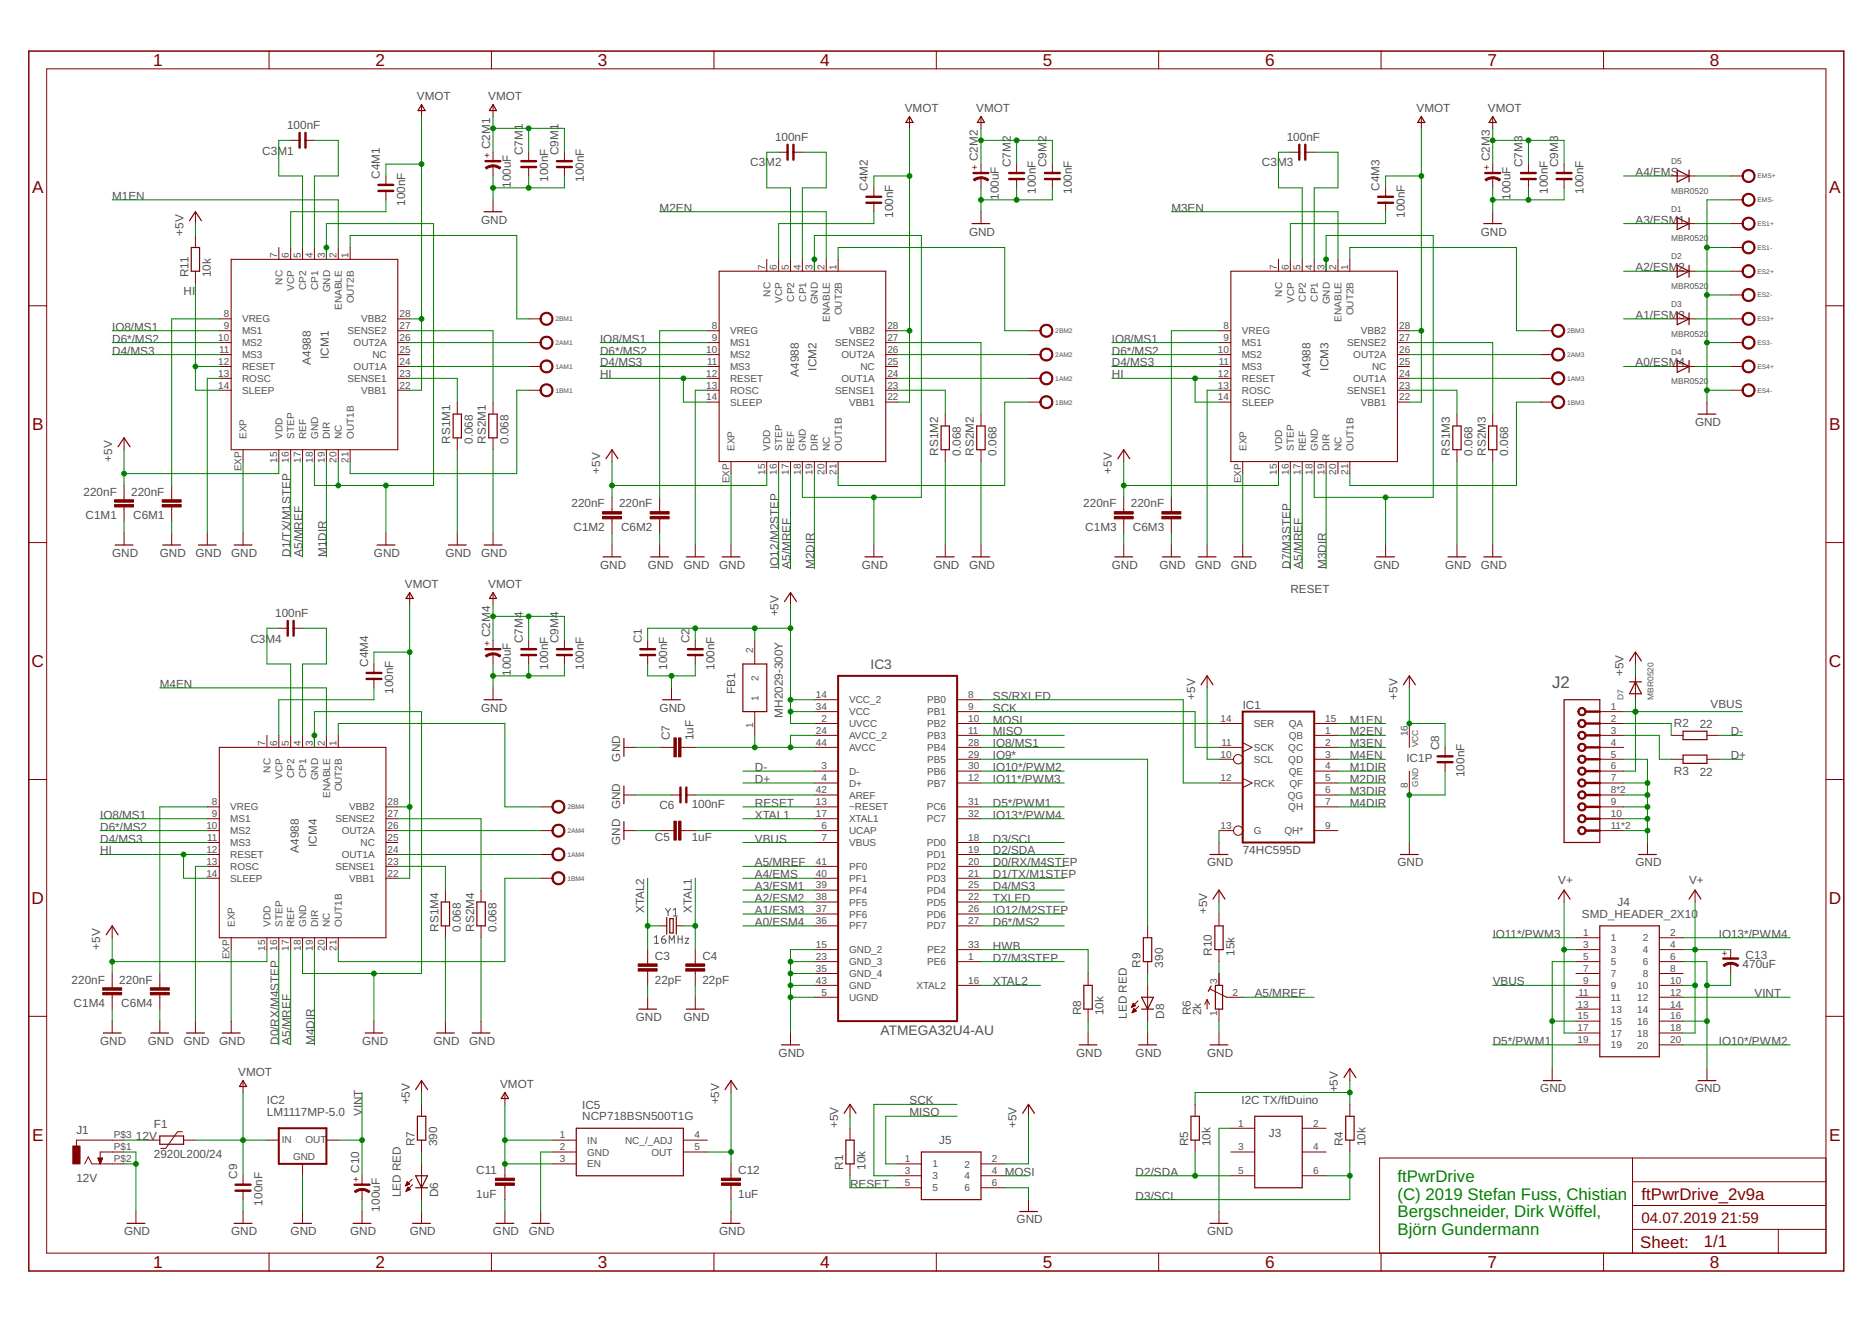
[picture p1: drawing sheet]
<svg xmlns="http://www.w3.org/2000/svg" width="297mm" height="210mm" viewBox="0 0 297 210" stroke-linecap="round" stroke-linejoin="round" font-family="sans-serif">
<defs><g id="words">
<g font-size="2.7" fill="#800000">
<text x="24.3" y="10.5">1</text>
<text x="59.6" y="10.5">2</text>
<text x="94.9" y="10.5">3</text>
<text x="130.2" y="10.5">4</text>
<text x="165.5" y="10.5">5</text>
<text x="200.7" y="10.5">6</text>
<text x="236" y="10.5">7</text>
<text x="271.3" y="10.5">8</text>
<text x="5.1" y="30.7">A</text>
<text x="290.2" y="30.7">A</text>
<text x="5.1" y="68.3">B</text>
<text x="290.2" y="68.3">B</text>
<text x="5" y="105.9">C</text>
<text x="290.2" y="105.9">C</text>
<text x="5" y="143.4">D</text>
<text x="290.2" y="143.4">D</text>
<text x="5.1" y="181">E</text>
<text x="290.2" y="181">E</text>
<text x="260.5" y="190.3">ftPwrDrive_2v9a</text>
<text x="260.3" y="198">Sheet:</text>
<text x="270.4" y="197.9">1/1</text>
<text x="24.3" y="201.2">1</text>
<text x="59.6" y="201.2">2</text>
<text x="94.9" y="201.2">3</text>
<text x="130.2" y="201.2">4</text>
<text x="165.5" y="201.2">5</text>
<text x="200.7" y="201.2">6</text>
<text x="236" y="201.2">7</text>
<text x="271.3" y="201.2">8</text>
</g>
<text font-size="2.7" fill="#505050" x="246.3" y="109.1">J2</text>
<g font-size="2.7" fill="#008000">
<text x="221.7" y="187.5">ftPwrDrive</text>
<text x="221.7" y="190.3">(C) 2019 Stefan Fuss, Chistian</text>
<text x="221.7" y="193.2">Bergschneider, Dirk Wöffel,</text>
<text x="221.7" y="196">Björn Gundermann</text>
</g>
<g font-size="2.4" fill="#800000">
<text x="260.5" y="194.1">04.07.2019</text>
<text x="273.1" y="194.1">21:59</text>
</g>
<g font-size="2.2" fill="#505050">
<text x="138.1" y="106.2">IC3</text>
<text x="139.7" y="164.2">ATMEGA32U4-AU</text>
</g>
<g font-size="1.9" fill="#505050">
<text x="66.1" y="15.8">VMOT</text>
<text x="77.5" y="15.8">VMOT</text>
<text x="143.6" y="17.7">VMOT</text>
<text x="154.9" y="17.7">VMOT</text>
<text x="224.8" y="17.7">VMOT</text>
<text x="236.1" y="17.7">VMOT</text>
<text x="45.6" y="20.5">100nF</text>
<text x="77.8" y="23.7" transform="rotate(-90 77.8 23.7)">C2M1</text>
<text x="123" y="22.4">100nF</text>
<text x="204.2" y="22.4">100nF</text>
<text x="41.6" y="24.5">C3M1</text>
<text x="60.3" y="28.4" transform="rotate(-90 60.3 28.4)">C4M1</text>
<text x="81.1" y="29.8" transform="rotate(-90 81.1 29.8)">100uF</text>
<text x="82.9" y="24.6" transform="rotate(-90 82.9 24.6)">C7M1</text>
<text x="87" y="28.9" transform="rotate(-90 87 28.9)">100nF</text>
<text x="88.6" y="24.6" transform="rotate(-90 88.6 24.6)">C9M1</text>
<text x="92.6" y="28.9" transform="rotate(-90 92.6 28.9)">100nF</text>
<text x="119" y="26.4">C3M2</text>
<text x="155.2" y="25.6" transform="rotate(-90 155.2 25.6)">C2M2</text>
<text x="160.4" y="26.5" transform="rotate(-90 160.4 26.5)">C7M2</text>
<text x="166" y="26.5" transform="rotate(-90 166 26.5)">C9M2</text>
<text x="200.2" y="26.4">C3M3</text>
<text x="236.4" y="25.6" transform="rotate(-90 236.4 25.6)">C2M3</text>
<text x="241.6" y="26.5" transform="rotate(-90 241.6 26.5)">C7M3</text>
<text x="247.2" y="26.5" transform="rotate(-90 247.2 26.5)">C9M3</text>
<text x="259.5" y="27.9">A4/EMS</text>
<text x="17.8" y="31.7">M1EN</text>
<text x="64.3" y="32.6" transform="rotate(-90 64.3 32.6)">100nF</text>
<text x="76.3" y="35.5">GND</text>
<text x="104.7" y="33.6">M2EN</text>
<text x="137.7" y="30.3" transform="rotate(-90 137.7 30.3)">C4M2</text>
<text x="141.7" y="34.5" transform="rotate(-90 141.7 34.5)">100nF</text>
<text x="158.5" y="31.7" transform="rotate(-90 158.5 31.7)">100uF</text>
<text x="164.4" y="30.8" transform="rotate(-90 164.4 30.8)">100nF</text>
<text x="170" y="30.8" transform="rotate(-90 170 30.8)">100nF</text>
<text x="185.9" y="33.6">M3EN</text>
<text x="218.9" y="30.3" transform="rotate(-90 218.9 30.3)">C4M3</text>
<text x="222.9" y="34.5" transform="rotate(-90 222.9 34.5)">100nF</text>
<text x="239.7" y="31.7" transform="rotate(-90 239.7 31.7)">100uF</text>
<text x="245.6" y="30.8" transform="rotate(-90 245.6 30.8)">100nF</text>
<text x="251.3" y="30.8" transform="rotate(-90 251.3 30.8)">100nF</text>
<text x="259.5" y="35.5">A3/ESM1</text>
<text x="29.1" y="37.4" transform="rotate(-90 29.1 37.4)">+5V</text>
<text x="153.8" y="37.4">GND</text>
<text x="235" y="37.4">GND</text>
<text x="29.1" y="46.8">HI</text>
<text x="29.9" y="44" transform="rotate(-90 29.9 44)">R11</text>
<text x="33.5" y="44" transform="rotate(-90 33.5 44)">10k</text>
<text x="259.5" y="43">A2/ESM2</text>
<text x="17.8" y="52.5">IO8/MS1</text>
<text x="259.5" y="50.6">A1/ESM3</text>
<text x="17.8" y="54.4">D6*/MS2</text>
<text x="17.8" y="56.3">D4/MS3</text>
<text x="49.3" y="57.9" transform="rotate(-90 49.3 57.9)">A4988</text>
<text x="52.2" y="56.9" transform="rotate(-90 52.2 56.9)">ICM1</text>
<text x="95.2" y="54.4">IO8/MS1</text>
<text x="95.2" y="56.3">D6*/MS2</text>
<text x="95.2" y="58.1">D4/MS3</text>
<text x="126.7" y="59.8" transform="rotate(-90 126.7 59.8)">A4988</text>
<text x="129.6" y="58.8" transform="rotate(-90 129.6 58.8)">ICM2</text>
<text x="176.4" y="54.4">IO8/MS1</text>
<text x="176.4" y="56.3">D6*/MS2</text>
<text x="176.4" y="58.1">D4/MS3</text>
<text x="208" y="59.8" transform="rotate(-90 208 59.8)">A4988</text>
<text x="210.8" y="58.8" transform="rotate(-90 210.8 58.8)">ICM3</text>
<text x="259.5" y="58.1">A0/ESM4</text>
<text x="95.2" y="60">HI</text>
<text x="176.4" y="60">HI</text>
<text x="71.4" y="70.4" transform="rotate(-90 71.4 70.4)">RS1M1</text>
<text x="75" y="70.4" transform="rotate(-90 75 70.4)">0.068</text>
<text x="77.1" y="70.4" transform="rotate(-90 77.1 70.4)">RS2M1</text>
<text x="80.7" y="70.4" transform="rotate(-90 80.7 70.4)">0.068</text>
<text x="269" y="67.6">GND</text>
<text x="17.8" y="73.2" transform="rotate(-90 17.8 73.2)">+5V</text>
<text x="95.2" y="75.1" transform="rotate(-90 95.2 75.1)">+5V</text>
<text x="148.9" y="72.3" transform="rotate(-90 148.9 72.3)">RS1M2</text>
<text x="152.4" y="72.3" transform="rotate(-90 152.4 72.3)">0.068</text>
<text x="154.5" y="72.3" transform="rotate(-90 154.5 72.3)">RS2M2</text>
<text x="158.1" y="72.3" transform="rotate(-90 158.1 72.3)">0.068</text>
<text x="176.4" y="75.1" transform="rotate(-90 176.4 75.1)">+5V</text>
<text x="230.1" y="72.3" transform="rotate(-90 230.1 72.3)">RS1M3</text>
<text x="233.6" y="72.3" transform="rotate(-90 233.6 72.3)">0.068</text>
<text x="235.7" y="72.3" transform="rotate(-90 235.7 72.3)">RS2M3</text>
<text x="239.3" y="72.3" transform="rotate(-90 239.3 72.3)">0.068</text>
<text x="13.3" y="78.6">220nF</text>
<text x="13.6" y="82.4">C1M1</text>
<text x="20.8" y="78.6">220nF</text>
<text x="21.1" y="82.4">C6M1</text>
<text x="90.7" y="80.5">220nF</text>
<text x="98.2" y="80.5">220nF</text>
<text x="171.9" y="80.5">220nF</text>
<text x="179.4" y="80.5">220nF</text>
<text x="17.8" y="88.4">GND</text>
<text x="25.3" y="88.4">GND</text>
<text x="31" y="88.4">GND</text>
<text x="36.7" y="88.4">GND</text>
<text x="46.1" y="88.4" transform="rotate(-90 46.1 88.4)">D1/TX/M1STEP</text>
<text x="48" y="88.4" transform="rotate(-90 48 88.4)">A5/MREF</text>
<text x="51.8" y="88.4" transform="rotate(-90 51.8 88.4)">M1DIR</text>
<text x="59.3" y="88.4">GND</text>
<text x="70.7" y="88.4">GND</text>
<text x="76.3" y="88.4">GND</text>
<text x="91" y="84.3">C1M2</text>
<text x="98.6" y="84.3">C6M2</text>
<text x="172.2" y="84.3">C1M3</text>
<text x="179.8" y="84.3">C6M3</text>
<text x="64.3" y="93.3">VMOT</text>
<text x="77.5" y="93.3">VMOT</text>
<text x="95.2" y="90.2">GND</text>
<text x="102.8" y="90.2">GND</text>
<text x="108.4" y="90.2">GND</text>
<text x="114.1" y="90.2">GND</text>
<text x="123.5" y="90.2" transform="rotate(-90 123.5 90.2)">IO12/M2STEP</text>
<text x="125.4" y="90.2" transform="rotate(-90 125.4 90.2)">A5/MREF</text>
<text x="129.2" y="90.2" transform="rotate(-90 129.2 90.2)">M2DIR</text>
<text x="136.8" y="90.2">GND</text>
<text x="148.1" y="90.2">GND</text>
<text x="153.8" y="90.2">GND</text>
<text x="176.4" y="90.2">GND</text>
<text x="184" y="90.2">GND</text>
<text x="189.6" y="90.2">GND</text>
<text x="195.3" y="90.2">GND</text>
<text x="204.7" y="90.2" transform="rotate(-90 204.7 90.2)">D7/M3STEP</text>
<text x="204.7" y="94">RESET</text>
<text x="206.6" y="90.2" transform="rotate(-90 206.6 90.2)">A5/MREF</text>
<text x="210.4" y="90.2" transform="rotate(-90 210.4 90.2)">M3DIR</text>
<text x="218" y="90.2">GND</text>
<text x="229.3" y="90.2">GND</text>
<text x="235" y="90.2">GND</text>
<text x="39.7" y="101.9">C3M4</text>
<text x="43.7" y="97.9">100nF</text>
<text x="77.8" y="101.1" transform="rotate(-90 77.8 101.1)">C2M4</text>
<text x="123.5" y="97.8" transform="rotate(-90 123.5 97.8)">+5V</text>
<text x="58.4" y="105.8" transform="rotate(-90 58.4 105.8)">C4M4</text>
<text x="81.1" y="107.2" transform="rotate(-90 81.1 107.2)">100uF</text>
<text x="82.9" y="102" transform="rotate(-90 82.9 102)">C7M4</text>
<text x="87" y="106.3" transform="rotate(-90 87 106.3)">100nF</text>
<text x="88.6" y="102" transform="rotate(-90 88.6 102)">C9M4</text>
<text x="92.6" y="106.3" transform="rotate(-90 92.6 106.3)">100nF</text>
<text x="101.8" y="102" transform="rotate(-90 101.8 102)">C1</text>
<text x="105.8" y="106.3" transform="rotate(-90 105.8 106.3)">100nF</text>
<text x="109.4" y="102" transform="rotate(-90 109.4 102)">C2</text>
<text x="113.4" y="106.3" transform="rotate(-90 113.4 106.3)">100nF</text>
<text x="257.6" y="107.2" transform="rotate(-90 257.6 107.2)">+5V</text>
<text x="25.3" y="109.1">M4EN</text>
<text x="62.4" y="110.1" transform="rotate(-90 62.4 110.1)">100nF</text>
<text x="76.3" y="112.9">GND</text>
<text x="104.7" y="112.9">GND</text>
<text x="116.6" y="110.1" transform="rotate(-90 116.6 110.1)">FB1</text>
<text x="124.2" y="113.8" transform="rotate(-90 124.2 113.8)">MH2029-300Y</text>
<text x="157.5" y="111">SS/RXLED</text>
<text x="157.5" y="112.9">SCK</text>
<text x="189.6" y="111" transform="rotate(-90 189.6 111)">+5V</text>
<text x="197.2" y="112.4">IC1</text>
<text x="221.7" y="111" transform="rotate(-90 221.7 111)">+5V</text>
<text x="271.4" y="112.3">VBUS</text>
<text x="106.3" y="117.4" transform="rotate(-90 106.3 117.4)">C7</text>
<text x="110" y="117.4" transform="rotate(-90 110 117.4)">1uF</text>
<text x="157.5" y="114.8">MOSI</text>
<text x="157.5" y="116.7">MISO</text>
<text x="157.5" y="118.6">IO8/MS1</text>
<text x="214.2" y="114.8">M1EN</text>
<text x="214.2" y="116.7">M2EN</text>
<text x="214.2" y="118.6">M3EN</text>
<text x="228.4" y="119" transform="rotate(-90 228.4 119)">C8</text>
<text x="265.6" y="115.3">R2</text>
<text x="269.7" y="115.5">22</text>
<text x="274.6" y="116.7">D-</text>
<text x="98.4" y="120.8" transform="rotate(-90 98.4 120.8)">GND</text>
<text x="119.8" y="122.3">D-</text>
<text x="119.8" y="124.2">D+</text>
<text x="157.5" y="124.2">IO11*/PWM3</text>
<text x="157.5" y="122.3">IO10*/PWM2</text>
<text x="157.5" y="120.5">IO9*</text>
<text x="214.2" y="120.5">M4EN</text>
<text x="214.2" y="122.3">M1DIR</text>
<text x="214.2" y="124.2">M2DIR</text>
<text x="223.2" y="120.9">IC1P</text>
<text x="232.4" y="123.3" transform="rotate(-90 232.4 123.3)">100nF</text>
<text x="265.6" y="122.9">R3</text>
<text x="269.7" y="123.1">22</text>
<text x="274.6" y="120.5">D+</text>
<text x="15.9" y="129.9">IO8/MS1</text>
<text x="15.9" y="131.8">D6*/MS2</text>
<text x="98.4" y="128.4" transform="rotate(-90 98.4 128.4)">GND</text>
<text x="104.6" y="128.4">C6</text>
<text x="109.8" y="128.1">100nF</text>
<text x="119.8" y="128">RESET</text>
<text x="119.8" y="129.9">XTAL1</text>
<text x="157.5" y="129.9">IO13*/PWM4</text>
<text x="157.5" y="128">D5*/PWM1</text>
<text x="214.2" y="128">M4DIR</text>
<text x="214.2" y="126.1">M3DIR</text>
<text x="15.9" y="135.6">HI</text>
<text x="15.9" y="133.7">D4/MS3</text>
<text x="47.4" y="135.3" transform="rotate(-90 47.4 135.3)">A4988</text>
<text x="50.3" y="134.3" transform="rotate(-90 50.3 134.3)">ICM4</text>
<text x="98.4" y="134" transform="rotate(-90 98.4 134)">GND</text>
<text x="103.9" y="133.4">C5</text>
<text x="109.8" y="133.4">1uF</text>
<text x="119.8" y="137.5">A5/MREF</text>
<text x="119.8" y="133.7">VBUS</text>
<text x="157.5" y="135.6">D2/SDA</text>
<text x="157.5" y="133.7">D3/SCL</text>
<text x="157.5" y="137.5">D0/RX/M4STEP</text>
<text x="191.5" y="137.5">GND</text>
<text x="197.2" y="135.6">74HC595D</text>
<text x="221.7" y="137.5">GND</text>
<text x="259.5" y="137.5">GND</text>
<text x="119.8" y="141.2">A3/ESM1</text>
<text x="119.8" y="143.1">A2/ESM2</text>
<text x="119.8" y="139.3">A4/EMS</text>
<text x="157.5" y="139.3">D1/TX/M1STEP</text>
<text x="157.5" y="143.1">TXLED</text>
<text x="157.5" y="141.2">D4/MS3</text>
<text x="247.2" y="140.3">V+</text>
<text x="256.7" y="143.8">J4</text>
<text x="268" y="140.3">V+</text>
<text x="69.6" y="147.8" transform="rotate(-90 69.6 147.8)">RS1M4</text>
<text x="73.1" y="147.8" transform="rotate(-90 73.1 147.8)">0.068</text>
<text x="75.2" y="147.8" transform="rotate(-90 75.2 147.8)">RS2M4</text>
<text x="78.8" y="147.8" transform="rotate(-90 78.8 147.8)">0.068</text>
<text x="102.2" y="144.9" transform="rotate(-90 102.2 144.9)">XTAL2</text>
<text x="109.8" y="144.9" transform="rotate(-90 109.8 144.9)">XTAL1</text>
<text x="119.8" y="145">A1/ESM3</text>
<text x="119.8" y="146.9">A0/ESM4</text>
<text x="157.5" y="145">IO12/M2STEP</text>
<text x="157.5" y="146.9">D6*/MS2</text>
<text x="191.5" y="145" transform="rotate(-90 191.5 145)">+5V</text>
<text x="236.9" y="148.8">IO11*/PWM3</text>
<text x="251" y="145.7">SMD_HEADER_2X10</text>
<text x="272.7" y="148.8">IO13*/PWM4</text>
<text x="15.9" y="150.7" transform="rotate(-90 15.9 150.7)">+5V</text>
<text x="103.9" y="152.3">C3</text>
<text x="111.5" y="152.3">C4</text>
<text x="157.5" y="152.6">D7/M3STEP</text>
<text x="157.5" y="150.7">HWB</text>
<text x="181" y="153.5" transform="rotate(-90 181 153.5)">R9</text>
<text x="184.5" y="153.5" transform="rotate(-90 184.5 153.5)">390</text>
<text x="192.3" y="151.6" transform="rotate(-90 192.3 151.6)">R10</text>
<text x="195.9" y="151.6" transform="rotate(-90 195.9 151.6)">15k</text>
<text x="276.5" y="153.5">470uF</text>
<text x="277" y="152.1">C13</text>
<text x="11.4" y="156">220nF</text>
<text x="11.7" y="159.8">C1M4</text>
<text x="18.9" y="156">220nF</text>
<text x="19.2" y="159.8">C6M4</text>
<text x="103.9" y="156.1">22pF</text>
<text x="111.5" y="156.1">22pF</text>
<text x="157.5" y="156.3">XTAL2</text>
<text x="171.5" y="161.1" transform="rotate(-90 171.5 161.1)">R8</text>
<text x="175.1" y="161.1" transform="rotate(-90 175.1 161.1)">10k</text>
<text x="178.8" y="161.6" transform="rotate(-90 178.8 161.6)">LED RED</text>
<text x="184.7" y="161.6" transform="rotate(-90 184.7 161.6)">D8</text>
<text x="189" y="161.1" transform="rotate(-90 189 161.1)">R6</text>
<text x="190.6" y="161.1" transform="rotate(-90 190.6 161.1)">2k</text>
<text x="199.1" y="158.2">A5/MREF</text>
<text x="236.9" y="156.3">VBUS</text>
<text x="278.4" y="158.2">VINT</text>
<text x="15.9" y="165.8">GND</text>
<text x="23.5" y="165.8">GND</text>
<text x="29.1" y="165.8">GND</text>
<text x="34.8" y="165.8">GND</text>
<text x="44.2" y="165.8" transform="rotate(-90 44.2 165.8)">D0/RX/M4STEP</text>
<text x="46.1" y="165.8" transform="rotate(-90 46.1 165.8)">A5/MREF</text>
<text x="49.9" y="165.8" transform="rotate(-90 49.9 165.8)">M4DIR</text>
<text x="57.5" y="165.8">GND</text>
<text x="68.8" y="165.8">GND</text>
<text x="74.4" y="165.8">GND</text>
<text x="100.9" y="162">GND</text>
<text x="108.4" y="162">GND</text>
<text x="123.5" y="167.7">GND</text>
<text x="170.8" y="167.7">GND</text>
<text x="180.2" y="167.7">GND</text>
<text x="191.5" y="167.7">GND</text>
<text x="236.9" y="165.8">D5*/PWM1</text>
<text x="272.7" y="165.8">IO10*/PWM2</text>
<text x="37.8" y="170.7">VMOT</text>
<text x="79.4" y="172.6">VMOT</text>
<text x="212.3" y="173.3" transform="rotate(-90 212.3 173.3)">+5V</text>
<text x="244.4" y="173.3">GND</text>
<text x="269" y="173.3">GND</text>
<text x="12.1" y="179.9">J1</text>
<text x="24.4" y="179">F1</text>
<text x="42.3" y="177.1">LM1117MP-5.0</text>
<text x="42.3" y="175.2">IC2</text>
<text x="57.5" y="177.1" transform="rotate(-90 57.5 177.1)">VINT</text>
<text x="65" y="175.2" transform="rotate(-90 65 175.2)">+5V</text>
<text x="92.4" y="177.8">NCP718BSN500T1G</text>
<text x="92.4" y="175.9">IC5</text>
<text x="114.1" y="175.2" transform="rotate(-90 114.1 175.2)">+5V</text>
<text x="133" y="179" transform="rotate(-90 133 179)">+5V</text>
<text x="144.3" y="177.1">MISO</text>
<text x="144.3" y="175.2">SCK</text>
<text x="161.3" y="179" transform="rotate(-90 161.3 179)">+5V</text>
<text x="197" y="175.2">I2C TX/ftDuino</text>
<text x="21.6" y="180.9">12V</text>
<text x="24.4" y="183.7">2920L200/24</text>
<text x="65.8" y="181.8" transform="rotate(-90 65.8 181.8)">R7</text>
<text x="69.3" y="181.8" transform="rotate(-90 69.3 181.8)">390</text>
<text x="133.8" y="185.6" transform="rotate(-90 133.8 185.6)">R1</text>
<text x="137.3" y="185.6" transform="rotate(-90 137.3 185.6)">10k</text>
<text x="149" y="181.5">J5</text>
<text x="188.5" y="181.8" transform="rotate(-90 188.5 181.8)">R5</text>
<text x="192.1" y="181.8" transform="rotate(-90 192.1 181.8)">10k</text>
<text x="201.4" y="180.3">J3</text>
<text x="213.1" y="181.8" transform="rotate(-90 213.1 181.8)">R4</text>
<text x="216.6" y="181.8" transform="rotate(-90 216.6 181.8)">10k</text>
<text x="12.1" y="187.5">12V</text>
<text x="37.6" y="187" transform="rotate(-90 37.6 187)">C9</text>
<text x="41.6" y="191.3" transform="rotate(-90 41.6 191.3)">100nF</text>
<text x="57" y="186.1" transform="rotate(-90 57 186.1)">C10</text>
<text x="63.6" y="189.9" transform="rotate(-90 63.6 189.9)">LED RED</text>
<text x="69.5" y="189.9" transform="rotate(-90 69.5 189.9)">D6</text>
<text x="75.6" y="190">1uF</text>
<text x="75.6" y="186.3">C11</text>
<text x="117.1" y="190">1uF</text>
<text x="117.1" y="186.3">C12</text>
<text x="134.9" y="188.4">RESET</text>
<text x="159.4" y="186.6">MOSI</text>
<text x="180.2" y="186.6">D2/SDA</text>
<text x="180.2" y="190.3">D3/SCL</text>
<text x="19.7" y="196">GND</text>
<text x="36.7" y="196">GND</text>
<text x="46.1" y="196">GND</text>
<text x="55.6" y="196">GND</text>
<text x="60.3" y="192.2" transform="rotate(-90 60.3 192.2)">100uF</text>
<text x="65" y="196">GND</text>
<text x="78.2" y="196">GND</text>
<text x="83.9" y="196">GND</text>
<text x="114.1" y="196">GND</text>
<text x="161.3" y="194.1">GND</text>
<text x="191.5" y="196">GND</text>
</g>
<g font-size="1.6" fill="#505050">
<text x="44" y="40.9" transform="rotate(-90 44 40.9)">7</text>
<text x="45.9" y="40.9" transform="rotate(-90 45.9 40.9)">6</text>
<text x="47.7" y="40.9" transform="rotate(-90 47.7 40.9)">5</text>
<text x="49.6" y="40.9" transform="rotate(-90 49.6 40.9)">4</text>
<text x="51.5" y="40.9" transform="rotate(-90 51.5 40.9)">3</text>
<text x="53.4" y="40.9" transform="rotate(-90 53.4 40.9)">2</text>
<text x="55.3" y="40.9" transform="rotate(-90 55.3 40.9)">1</text>
<text x="44.8" y="45.2" transform="rotate(-90 44.8 45.2)">NC</text>
<text x="46.7" y="46.1" transform="rotate(-90 46.7 46.1)">VCP</text>
<text x="48.6" y="46" transform="rotate(-90 48.6 46)">CP2</text>
<text x="50.5" y="46" transform="rotate(-90 50.5 46)">CP1</text>
<text x="52.4" y="46.4" transform="rotate(-90 52.4 46.4)">GND</text>
<text x="121.4" y="42.8" transform="rotate(-90 121.4 42.8)">7</text>
<text x="122.2" y="47.1" transform="rotate(-90 122.2 47.1)">NC</text>
<text x="123.3" y="42.8" transform="rotate(-90 123.3 42.8)">6</text>
<text x="125.2" y="42.8" transform="rotate(-90 125.2 42.8)">5</text>
<text x="126" y="47.9" transform="rotate(-90 126 47.9)">CP2</text>
<text x="127.1" y="42.8" transform="rotate(-90 127.1 42.8)">4</text>
<text x="127.9" y="47.9" transform="rotate(-90 127.9 47.9)">CP1</text>
<text x="128.9" y="42.8" transform="rotate(-90 128.9 42.8)">3</text>
<text x="130.8" y="42.8" transform="rotate(-90 130.8 42.8)">2</text>
<text x="132.7" y="42.8" transform="rotate(-90 132.7 42.8)">1</text>
<text x="202.6" y="42.8" transform="rotate(-90 202.6 42.8)">7</text>
<text x="203.4" y="47.1" transform="rotate(-90 203.4 47.1)">NC</text>
<text x="204.5" y="42.8" transform="rotate(-90 204.5 42.8)">6</text>
<text x="206.4" y="42.8" transform="rotate(-90 206.4 42.8)">5</text>
<text x="207.2" y="47.9" transform="rotate(-90 207.2 47.9)">CP2</text>
<text x="208.3" y="42.8" transform="rotate(-90 208.3 42.8)">4</text>
<text x="209.1" y="47.9" transform="rotate(-90 209.1 47.9)">CP1</text>
<text x="210.2" y="42.8" transform="rotate(-90 210.2 42.8)">3</text>
<text x="212" y="42.8" transform="rotate(-90 212 42.8)">2</text>
<text x="213.9" y="42.8" transform="rotate(-90 213.9 42.8)">1</text>
<text x="35.5" y="50.3">8</text>
<text x="35.5" y="52.2">9</text>
<text x="38.4" y="51.2">VREG</text>
<text x="38.4" y="53">MS1</text>
<text x="54.3" y="49.1" transform="rotate(-90 54.3 49.1)">ENABLE</text>
<text x="55.1" y="53.1">SENSE2</text>
<text x="56.1" y="48.2" transform="rotate(-90 56.1 48.2)">OUT2B</text>
<text x="57.3" y="51.2">VBB2</text>
<text x="63.4" y="52.2">27</text>
<text x="63.4" y="50.3">28</text>
<text x="113" y="52.2">8</text>
<text x="115.8" y="53">VREG</text>
<text x="124.1" y="48" transform="rotate(-90 124.1 48)">VCP</text>
<text x="129.8" y="48.3" transform="rotate(-90 129.8 48.3)">GND</text>
<text x="131.7" y="51" transform="rotate(-90 131.7 51)">ENABLE</text>
<text x="133.6" y="50" transform="rotate(-90 133.6 50)">OUT2B</text>
<text x="134.7" y="53.1">VBB2</text>
<text x="140.8" y="52.2">28</text>
<text x="194.2" y="52.2">8</text>
<text x="197" y="53">VREG</text>
<text x="205.3" y="48" transform="rotate(-90 205.3 48)">VCP</text>
<text x="211" y="48.3" transform="rotate(-90 211 48.3)">GND</text>
<text x="212.9" y="51" transform="rotate(-90 212.9 51)">ENABLE</text>
<text x="214.8" y="50" transform="rotate(-90 214.8 50)">OUT2B</text>
<text x="215.9" y="53.1">VBB2</text>
<text x="222" y="52.2">28</text>
<text x="34.6" y="54.1">10</text>
<text x="34.6" y="57.9">12</text>
<text x="34.6" y="59.8">13</text>
<text x="34.8" y="56">11</text>
<text x="38.4" y="54.9">MS2</text>
<text x="38.4" y="56.8">MS3</text>
<text x="38.4" y="58.7">RESET</text>
<text x="56.1" y="58.7">OUT1A</text>
<text x="56.1" y="54.9">OUT2A</text>
<text x="59.1" y="56.8">NC</text>
<text x="63.4" y="59.8">23</text>
<text x="63.4" y="57.9">24</text>
<text x="63.4" y="56">25</text>
<text x="63.4" y="54.1">26</text>
<text x="112.1" y="56">10</text>
<text x="112.1" y="59.8">12</text>
<text x="112.2" y="57.9">11</text>
<text x="113" y="54.1">9</text>
<text x="115.8" y="54.9">MS1</text>
<text x="115.8" y="56.8">MS2</text>
<text x="115.8" y="58.7">MS3</text>
<text x="132.5" y="54.9">SENSE2</text>
<text x="133.5" y="56.8">OUT2A</text>
<text x="136.5" y="58.7">NC</text>
<text x="140.8" y="59.8">24</text>
<text x="140.8" y="57.9">25</text>
<text x="140.8" y="56">26</text>
<text x="140.8" y="54.1">27</text>
<text x="193.3" y="56">10</text>
<text x="193.3" y="59.8">12</text>
<text x="193.4" y="57.9">11</text>
<text x="194.2" y="54.1">9</text>
<text x="197" y="54.9">MS1</text>
<text x="197" y="56.8">MS2</text>
<text x="197" y="58.7">MS3</text>
<text x="213.7" y="54.9">SENSE2</text>
<text x="214.7" y="56.8">OUT2A</text>
<text x="217.7" y="58.7">NC</text>
<text x="222" y="59.8">24</text>
<text x="222" y="57.9">25</text>
<text x="222" y="56">26</text>
<text x="222" y="54.1">27</text>
<text x="34.6" y="61.7">14</text>
<text x="38.4" y="60.6">ROSC</text>
<text x="38.4" y="62.5">SLEEP</text>
<text x="55.1" y="60.6">SENSE1</text>
<text x="57.3" y="62.5">VBB1</text>
<text x="63.4" y="61.7">22</text>
<text x="112.1" y="61.7">13</text>
<text x="112.1" y="63.5">14</text>
<text x="115.8" y="60.6">RESET</text>
<text x="115.8" y="62.5">ROSC</text>
<text x="115.8" y="64.4">SLEEP</text>
<text x="132.5" y="62.5">SENSE1</text>
<text x="133.5" y="60.6">OUT1A</text>
<text x="134.7" y="64.4">VBB1</text>
<text x="140.8" y="63.5">22</text>
<text x="140.8" y="61.7">23</text>
<text x="193.3" y="61.7">13</text>
<text x="193.3" y="63.5">14</text>
<text x="197" y="60.6">RESET</text>
<text x="197" y="62.5">ROSC</text>
<text x="197" y="64.4">SLEEP</text>
<text x="213.7" y="62.5">SENSE1</text>
<text x="214.7" y="60.6">OUT1A</text>
<text x="215.9" y="64.4">VBB1</text>
<text x="222" y="63.5">22</text>
<text x="222" y="61.7">23</text>
<text x="39.1" y="69.6" transform="rotate(-90 39.1 69.6)">EXP</text>
<text x="44.8" y="69.6" transform="rotate(-90 44.8 69.6)">VDD</text>
<text x="46.7" y="69.6" transform="rotate(-90 46.7 69.6)">STEP</text>
<text x="48.6" y="69.6" transform="rotate(-90 48.6 69.6)">REF</text>
<text x="50.5" y="69.6" transform="rotate(-90 50.5 69.6)">GND</text>
<text x="52.4" y="69.6" transform="rotate(-90 52.4 69.6)">DIR</text>
<text x="54.2" y="69.6" transform="rotate(-90 54.2 69.6)">NC</text>
<text x="56.1" y="69.6" transform="rotate(-90 56.1 69.6)">OUT1B</text>
<text x="116.6" y="71.5" transform="rotate(-90 116.6 71.5)">EXP</text>
<text x="122.2" y="71.5" transform="rotate(-90 122.2 71.5)">VDD</text>
<text x="124.1" y="71.5" transform="rotate(-90 124.1 71.5)">STEP</text>
<text x="126" y="71.5" transform="rotate(-90 126 71.5)">REF</text>
<text x="127.9" y="71.5" transform="rotate(-90 127.9 71.5)">GND</text>
<text x="129.8" y="71.5" transform="rotate(-90 129.8 71.5)">DIR</text>
<text x="131.7" y="71.5" transform="rotate(-90 131.7 71.5)">NC</text>
<text x="133.6" y="71.5" transform="rotate(-90 133.6 71.5)">OUT1B</text>
<text x="197.8" y="71.5" transform="rotate(-90 197.8 71.5)">EXP</text>
<text x="203.4" y="71.5" transform="rotate(-90 203.4 71.5)">VDD</text>
<text x="205.3" y="71.5" transform="rotate(-90 205.3 71.5)">STEP</text>
<text x="207.2" y="71.5" transform="rotate(-90 207.2 71.5)">REF</text>
<text x="209.1" y="71.5" transform="rotate(-90 209.1 71.5)">GND</text>
<text x="211" y="71.5" transform="rotate(-90 211 71.5)">DIR</text>
<text x="212.9" y="71.5" transform="rotate(-90 212.9 71.5)">NC</text>
<text x="214.8" y="71.5" transform="rotate(-90 214.8 71.5)">OUT1B</text>
<text x="38.3" y="74.8" transform="rotate(-90 38.3 74.8)">EXP</text>
<text x="44" y="73.4" transform="rotate(-90 44 73.4)">15</text>
<text x="45.9" y="73.4" transform="rotate(-90 45.9 73.4)">16</text>
<text x="47.7" y="73.4" transform="rotate(-90 47.7 73.4)">17</text>
<text x="49.6" y="73.4" transform="rotate(-90 49.6 73.4)">18</text>
<text x="51.5" y="73.4" transform="rotate(-90 51.5 73.4)">19</text>
<text x="53.4" y="73.4" transform="rotate(-90 53.4 73.4)">20</text>
<text x="55.3" y="73.4" transform="rotate(-90 55.3 73.4)">21</text>
<text x="115.7" y="76.7" transform="rotate(-90 115.7 76.7)">EXP</text>
<text x="121.4" y="75.3" transform="rotate(-90 121.4 75.3)">15</text>
<text x="123.3" y="75.3" transform="rotate(-90 123.3 75.3)">16</text>
<text x="125.2" y="75.3" transform="rotate(-90 125.2 75.3)">17</text>
<text x="127.1" y="75.3" transform="rotate(-90 127.1 75.3)">18</text>
<text x="128.9" y="75.3" transform="rotate(-90 128.9 75.3)">19</text>
<text x="130.8" y="75.3" transform="rotate(-90 130.8 75.3)">20</text>
<text x="132.7" y="75.3" transform="rotate(-90 132.7 75.3)">21</text>
<text x="196.9" y="76.7" transform="rotate(-90 196.9 76.7)">EXP</text>
<text x="202.6" y="75.3" transform="rotate(-90 202.6 75.3)">15</text>
<text x="204.5" y="75.3" transform="rotate(-90 204.5 75.3)">16</text>
<text x="206.4" y="75.3" transform="rotate(-90 206.4 75.3)">17</text>
<text x="208.3" y="75.3" transform="rotate(-90 208.3 75.3)">18</text>
<text x="210.2" y="75.3" transform="rotate(-90 210.2 75.3)">19</text>
<text x="212" y="75.3" transform="rotate(-90 212 75.3)">20</text>
<text x="213.9" y="75.3" transform="rotate(-90 213.9 75.3)">21</text>
<text x="119.5" y="103.6" transform="rotate(-90 119.5 103.6)">2</text>
<text x="120.3" y="108" transform="rotate(-90 120.3 108)">2</text>
<text x="120.3" y="111.2" transform="rotate(-90 120.3 111.2)">1</text>
<text x="129.5" y="110.8">14</text>
<text x="129.5" y="112.6">34</text>
<text x="134.7" y="111.6">VCC_2</text>
<text x="134.7" y="113.5">VCC</text>
<text x="147.1" y="111.6">PB0</text>
<text x="147.1" y="113.5">PB1</text>
<text x="153.6" y="110.8">8</text>
<text x="153.6" y="112.6">9</text>
<text x="255.6" y="112.6">1</text>
<text x="42.1" y="118.3" transform="rotate(-90 42.1 118.3)">7</text>
<text x="44" y="118.3" transform="rotate(-90 44 118.3)">6</text>
<text x="45.9" y="118.3" transform="rotate(-90 45.9 118.3)">5</text>
<text x="47.7" y="118.3" transform="rotate(-90 47.7 118.3)">4</text>
<text x="49.6" y="118.3" transform="rotate(-90 49.6 118.3)">3</text>
<text x="51.5" y="118.3" transform="rotate(-90 51.5 118.3)">2</text>
<text x="53.4" y="118.3" transform="rotate(-90 53.4 118.3)">1</text>
<text x="119.5" y="115.5" transform="rotate(-90 119.5 115.5)">1</text>
<text x="129.5" y="116.4">24</text>
<text x="129.5" y="118.3">44</text>
<text x="130.4" y="114.5">2</text>
<text x="134.7" y="115.4">UVCC</text>
<text x="134.7" y="117.2">AVCC_2</text>
<text x="134.7" y="119.1">AVCC</text>
<text x="147.1" y="115.4">PB2</text>
<text x="147.1" y="117.3">PB3</text>
<text x="147.1" y="119.1">PB4</text>
<text x="153.6" y="114.5">10</text>
<text x="153.6" y="116.4">11</text>
<text x="153.6" y="118.3">28</text>
<text x="193.7" y="114.5">14</text>
<text x="193.8" y="118.3">11</text>
<text x="198.9" y="119.1">SCK</text>
<text x="198.9" y="115.4">SER</text>
<text x="204.4" y="119.1">QC</text>
<text x="204.5" y="117.3">QB</text>
<text x="204.5" y="115.4">QA</text>
<text x="210.3" y="116.4">1</text>
<text x="210.3" y="118.3">2</text>
<text x="210.3" y="114.5">15</text>
<text x="223.4" y="116.8" transform="rotate(-90 223.4 116.8)">16</text>
<text x="255.6" y="114.5">2</text>
<text x="255.6" y="116.4">3</text>
<text x="255.6" y="118.3">4</text>
<text x="42.9" y="122.6" transform="rotate(-90 42.9 122.6)">NC</text>
<text x="44.8" y="123.6" transform="rotate(-90 44.8 123.6)">VCP</text>
<text x="46.7" y="123.4" transform="rotate(-90 46.7 123.4)">CP2</text>
<text x="48.6" y="123.4" transform="rotate(-90 48.6 123.4)">CP1</text>
<text x="50.5" y="123.8" transform="rotate(-90 50.5 123.8)">GND</text>
<text x="54.3" y="125.6" transform="rotate(-90 54.3 125.6)">OUT2B</text>
<text x="129.5" y="125.9">42</text>
<text x="130.4" y="122.1">3</text>
<text x="130.4" y="124">4</text>
<text x="134.7" y="122.9">D-</text>
<text x="134.7" y="124.8">D+</text>
<text x="147.1" y="121">PB5</text>
<text x="147.1" y="122.9">PB6</text>
<text x="147.1" y="124.8">PB7</text>
<text x="153.6" y="120.2">29</text>
<text x="153.6" y="122.1">30</text>
<text x="153.6" y="124">12</text>
<text x="193.7" y="120.2">10</text>
<text x="193.7" y="124">12</text>
<text x="198.9" y="121">SCL</text>
<text x="198.9" y="124.8">RCK</text>
<text x="204.4" y="121">QD</text>
<text x="204.5" y="122.9">QE</text>
<text x="204.6" y="124.8">QF</text>
<text x="210.3" y="120.2">3</text>
<text x="210.3" y="122.1">4</text>
<text x="210.3" y="124">5</text>
<text x="210.3" y="125.9">6</text>
<text x="223.4" y="125" transform="rotate(-90 223.4 125)">8</text>
<text x="255.6" y="120.2">5</text>
<text x="255.6" y="122.1">6</text>
<text x="255.6" y="124">7</text>
<text x="255.6" y="125.9">8*2</text>
<text x="32.7" y="131.5">10</text>
<text x="33.6" y="127.7">8</text>
<text x="33.6" y="129.6">9</text>
<text x="36.5" y="128.6">VREG</text>
<text x="36.5" y="130.5">MS1</text>
<text x="52.4" y="126.6" transform="rotate(-90 52.4 126.6)">ENABLE</text>
<text x="53.2" y="130.5">SENSE2</text>
<text x="55.4" y="128.6">VBB2</text>
<text x="61.5" y="131.5">26</text>
<text x="61.5" y="129.6">27</text>
<text x="61.5" y="127.7">28</text>
<text x="129.5" y="127.7">13</text>
<text x="129.5" y="129.6">17</text>
<text x="130.4" y="131.5">6</text>
<text x="134.7" y="126.7">AREF</text>
<text x="134.7" y="128.6">~RESET</text>
<text x="134.7" y="130.5">XTAL1</text>
<text x="147" y="128.6">PC6</text>
<text x="147" y="130.5">PC7</text>
<text x="153.6" y="127.7">31</text>
<text x="153.6" y="129.6">32</text>
<text x="193.7" y="131.5">13</text>
<text x="204.3" y="126.7">QG</text>
<text x="204.4" y="128.6">QH</text>
<text x="210.3" y="127.7">7</text>
<text x="210.3" y="131.5">9</text>
<text x="255.6" y="127.7">9</text>
<text x="255.6" y="129.6">10</text>
<text x="255.6" y="131.5">11*2</text>
<text x="32.7" y="135.3">12</text>
<text x="32.7" y="137.2">13</text>
<text x="32.9" y="133.4">11</text>
<text x="36.5" y="132.4">MS2</text>
<text x="36.5" y="134.2">MS3</text>
<text x="36.5" y="136.1">RESET</text>
<text x="54.2" y="136.1">OUT1A</text>
<text x="54.2" y="132.4">OUT2A</text>
<text x="57.2" y="134.3">NC</text>
<text x="61.5" y="137.2">23</text>
<text x="61.5" y="135.3">24</text>
<text x="61.5" y="133.4">25</text>
<text x="129.5" y="137.2">41</text>
<text x="130.4" y="133.4">7</text>
<text x="134.7" y="132.4">UCAP</text>
<text x="134.7" y="134.2">VBUS</text>
<text x="147" y="134.3">PD0</text>
<text x="147" y="136.1">PD1</text>
<text x="153.6" y="133.4">18</text>
<text x="153.6" y="135.3">19</text>
<text x="153.6" y="137.2">20</text>
<text x="198.9" y="132.4">G</text>
<text x="203.8" y="132.4">QH*</text>
<text x="32.7" y="139.1">14</text>
<text x="36.5" y="138">ROSC</text>
<text x="36.5" y="139.9">SLEEP</text>
<text x="53.2" y="138">SENSE1</text>
<text x="55.4" y="139.9">VBB1</text>
<text x="61.5" y="139.1">22</text>
<text x="129.5" y="139.1">40</text>
<text x="129.5" y="141">39</text>
<text x="129.5" y="142.9">38</text>
<text x="134.7" y="138">PF0</text>
<text x="134.7" y="139.9">PF1</text>
<text x="134.7" y="141.8">PF4</text>
<text x="134.7" y="143.7">PF5</text>
<text x="147" y="138">PD2</text>
<text x="147" y="139.9">PD3</text>
<text x="147" y="141.8">PD4</text>
<text x="147" y="143.7">PD5</text>
<text x="153.6" y="139.1">21</text>
<text x="153.6" y="141">25</text>
<text x="153.6" y="142.9">22</text>
<text x="37.2" y="147" transform="rotate(-90 37.2 147)">EXP</text>
<text x="42.9" y="147" transform="rotate(-90 42.9 147)">VDD</text>
<text x="44.8" y="147" transform="rotate(-90 44.8 147)">STEP</text>
<text x="46.7" y="147" transform="rotate(-90 46.7 147)">REF</text>
<text x="48.6" y="147" transform="rotate(-90 48.6 147)">GND</text>
<text x="50.5" y="147" transform="rotate(-90 50.5 147)">DIR</text>
<text x="52.4" y="147" transform="rotate(-90 52.4 147)">NC</text>
<text x="54.2" y="147" transform="rotate(-90 54.2 147)">OUT1B</text>
<text x="129.5" y="144.7">37</text>
<text x="129.5" y="146.6">36</text>
<text x="134.7" y="145.6">PF6</text>
<text x="134.7" y="147.5">PF7</text>
<text x="147" y="145.6">PD6</text>
<text x="147" y="147.5">PD7</text>
<text x="153.6" y="144.7">26</text>
<text x="153.6" y="146.6">27</text>
<text x="251.2" y="148.5">1</text>
<text x="255.6" y="149.3">1</text>
<text x="260.7" y="149.4">2</text>
<text x="265" y="148.5">2</text>
<text x="36.4" y="152.2" transform="rotate(-90 36.4 152.2)">EXP</text>
<text x="42.1" y="150.8" transform="rotate(-90 42.1 150.8)">15</text>
<text x="44" y="150.8" transform="rotate(-90 44 150.8)">16</text>
<text x="45.9" y="150.8" transform="rotate(-90 45.9 150.8)">17</text>
<text x="47.7" y="150.8" transform="rotate(-90 47.7 150.8)">18</text>
<text x="49.6" y="150.8" transform="rotate(-90 49.6 150.8)">19</text>
<text x="51.5" y="150.8" transform="rotate(-90 51.5 150.8)">20</text>
<text x="53.4" y="150.8" transform="rotate(-90 53.4 150.8)">21</text>
<text x="129.5" y="150.4">15</text>
<text x="129.5" y="152.3">23</text>
<text x="129.5" y="154.2">35</text>
<text x="134.7" y="151.2">GND_2</text>
<text x="134.7" y="153.1">GND_3</text>
<text x="134.7" y="155">GND_4</text>
<text x="147.1" y="151.2">PE2</text>
<text x="147.1" y="153.1">PE6</text>
<text x="153.6" y="150.4">33</text>
<text x="153.6" y="152.3">1</text>
<text x="251.2" y="150.4">3</text>
<text x="251.2" y="152.3">5</text>
<text x="251.2" y="154.2">7</text>
<text x="255.6" y="151.2">3</text>
<text x="255.6" y="153.1">5</text>
<text x="255.6" y="155">7</text>
<text x="260.7" y="151.2">4</text>
<text x="260.7" y="153.1">6</text>
<text x="260.7" y="155">8</text>
<text x="265" y="150.4">4</text>
<text x="265" y="152.3">6</text>
<text x="265" y="154.2">8</text>
<text x="129.5" y="156.1">43</text>
<text x="130.4" y="158">5</text>
<text x="134.7" y="156.9">GND</text>
<text x="134.7" y="158.8">UGND</text>
<text x="145.4" y="156.9">XTAL2</text>
<text x="153.6" y="156.1">16</text>
<text x="193.2" y="161.3" transform="rotate(-90 193.2 161.3)">1</text>
<text x="193.2" y="156.1" transform="rotate(-90 193.2 156.1)">3</text>
<text x="195.6" y="158">2</text>
<text x="250.3" y="159.8">13</text>
<text x="250.3" y="161.7">15</text>
<text x="250.5" y="158">11</text>
<text x="251.2" y="156.1">9</text>
<text x="255.6" y="156.9">9</text>
<text x="255.6" y="158.8">11</text>
<text x="255.6" y="160.7">13</text>
<text x="259.8" y="156.9">10</text>
<text x="259.8" y="158.8">12</text>
<text x="259.8" y="160.7">14</text>
<text x="265" y="156.1">10</text>
<text x="265" y="158">12</text>
<text x="265" y="159.8">14</text>
<text x="265" y="161.7">16</text>
<text x="250.3" y="163.6">17</text>
<text x="250.3" y="165.5">19</text>
<text x="255.6" y="162.6">15</text>
<text x="255.6" y="164.5">17</text>
<text x="255.6" y="166.3">19</text>
<text x="259.8" y="162.6">16</text>
<text x="259.8" y="164.5">18</text>
<text x="259.8" y="166.4">20</text>
<text x="265" y="163.6">18</text>
<text x="265" y="165.5">20</text>
<text x="196.5" y="178.7">1</text>
<text x="208.4" y="178.7">2</text>
<text x="18.1" y="180.6">P$3</text>
<text x="18.1" y="182.5">P$1</text>
<text x="18.1" y="184.4">P$2</text>
<text x="44.7" y="181.4">IN</text>
<text x="46.5" y="184.1">GND</text>
<text x="48.5" y="181.4">OUT</text>
<text x="88.8" y="180.6">1</text>
<text x="88.8" y="182.5">2</text>
<text x="88.8" y="184.4">3</text>
<text x="93.2" y="181.5">IN</text>
<text x="93.2" y="183.3">GND</text>
<text x="93.2" y="185.2">EN</text>
<text x="99.2" y="181.5">NC_/_ADJ</text>
<text x="103.4" y="183.4">OUT</text>
<text x="110.2" y="180.6">4</text>
<text x="110.2" y="182.5">5</text>
<text x="143.6" y="184.4">1</text>
<text x="147.9" y="185.2">1</text>
<text x="153" y="185.2">2</text>
<text x="157.4" y="184.4">2</text>
<text x="196.5" y="182.5">3</text>
<text x="208.4" y="182.5">4</text>
<text x="143.6" y="186.3">3</text>
<text x="143.6" y="188.2">5</text>
<text x="147.9" y="187.1">3</text>
<text x="147.9" y="189">5</text>
<text x="153" y="187.1">4</text>
<text x="153" y="189">6</text>
<text x="157.4" y="186.3">4</text>
<text x="157.4" y="188.2">6</text>
<text x="196.5" y="186.3">5</text>
<text x="208.4" y="186.3">6</text>
</g>
<g font-size="1.5" fill="#800000">
<text x="77.8" y="25.1" transform="rotate(-90 77.8 25.1)">+</text>
<text x="155.2" y="27" transform="rotate(-90 155.2 27)">+</text>
<text x="236.4" y="27" transform="rotate(-90 236.4 27)">+</text>
<text x="77.8" y="102.5" transform="rotate(-90 77.8 102.5)">+</text>
<text x="274.1" y="151.6" transform="rotate(-90 274.1 151.6)">+</text>
<text x="57" y="187.5" transform="rotate(-90 57 187.5)">+</text>
</g>
<g font-size="1.3" fill="#505050">
<text x="265.2" y="26">D5</text>
<text x="265.2" y="30.8">MBR0520</text>
<text x="265.2" y="33.6">D1</text>
<text x="265.2" y="38.3">MBR0520</text>
<text x="265.2" y="41.1">D2</text>
<text x="265.2" y="45.9">MBR0520</text>
<text x="265.2" y="53.4">MBR0520</text>
<text x="265.2" y="48.7">D3</text>
<text x="265.2" y="56.3">D4</text>
<text x="265.2" y="61">MBR0520</text>
<text x="257.6" y="111" transform="rotate(-90 257.6 111)">D7</text>
<text x="262.3" y="111" transform="rotate(-90 262.3 111)">MBR0520</text>
<text x="225" y="118.6" transform="rotate(-90 225 118.6)">VCC</text>
<text x="225" y="124.8" transform="rotate(-90 225 124.8)">GND</text>
</g>
<g font-size="1.1" fill="#505050">
<text x="278.9" y="28.3">EMS+</text>
<text x="278.9" y="35.9">ES1+</text>
<text x="278.9" y="32.1">EMS-</text>
<text x="278.9" y="39.6">ES1-</text>
<text x="278.9" y="43.4">ES2+</text>
<text x="278.9" y="47.2">ES2-</text>
<text x="88.1" y="51">2BM1</text>
<text x="167.5" y="52.9">2BM2</text>
<text x="248.7" y="52.9">2BM3</text>
<text x="278.9" y="51">ES3+</text>
<text x="88.1" y="58.5">1AM1</text>
<text x="88.1" y="54.7">2AM1</text>
<text x="167.5" y="56.6">2AM2</text>
<text x="248.7" y="56.6">2AM3</text>
<text x="278.9" y="58.5">ES4+</text>
<text x="278.9" y="54.7">ES3-</text>
<text x="88.1" y="62.3">1BM1</text>
<text x="167.5" y="64.2">1BM2</text>
<text x="167.5" y="60.4">1AM2</text>
<text x="248.7" y="64.2">1BM3</text>
<text x="248.7" y="60.4">1AM3</text>
<text x="278.9" y="62.3">ES4-</text>
<text x="90" y="128.4">2BM4</text>
<text x="90" y="135.9">1AM4</text>
<text x="90" y="132.2">2AM4</text>
<text x="90" y="139.7">1BM4</text>
</g>
</g></defs>
<g fill="none" stroke="#505050" stroke-width=".16">
<path d="M103.8 148.7l.4-.2v1.2M103.8 149.7h.7M105 149h.4a.34 .34 0 0 1 .3 .4 .34 .34 0 0 1-.4 .3 .34 .34 0 0 1-.3-.4zM105.5 148.5a.54 .54 0 0 0-.5 .5M105.6 144.1l.4 .6M106 144.7v.6M106.2 149.7v-1.2l.4 .6 .4-.6v1.2M106.4 144.1l-.4 .6M106.8 144.4l.4-.3v1.2M106.8 145.3h.7M107.6 149h.6M107.6 148.5v1.2"/>
<path d="M108.2 148.5v1.2M108.7 148.9h.6l-.6 .8h.6"/>
</g>
<g fill="none" stroke="#800000" stroke-width=".19">
<path d="M66.9 16.6l.6 .9h-1.2zM78.2 16.6l.6 .9h-1.1zM144.3 18.5l.6 .9h-1.2zM155.7 18.5l.5 .9h-1.1zM225.5 18.5l.6 .9h-1.1zM236.9 18.5l.5 .9h-1.1zM30.1 35l.9-1.4 1 1.4M30.4 39.3h1.3v3.7h-1.3zM76.8 33.6h2.9M154.2 35.5h2.9M235.4 35.5h2.9M266.1 34.5l1.9 1-1.9 .9z"/>
<path d="M266.1 27l1.9 .9-1.9 1zM268 27v1.9M268 34.5v1.9M266.1 42.1l1.9 .9-1.9 1zM266.1 49.6l1.9 1-1.9 .9zM266.1 57.2l1.9 .9-1.9 1zM268 42.1v1.9M268 49.6v1.9M268 57.2v1.9M18.7 70.9l1-1.4 .9 1.4M71.9 65.7h1.3v3.8h-1.3zM77.6 65.7h1.3v3.8h-1.3z"/>
<path d="M96.2 72.8l.9-1.4 .9 1.4M149.3 67.6h1.3v3.8h-1.3zM155 67.6h1.3v3.8h-1.3zM177.4 72.8l.9-1.4 1 1.4M230.5 67.6h1.3v3.8h-1.3zM236.2 67.6h1.3v3.8h-1.3zM269.4 65.7h2.9M18.3 86.5h2.8M25.8 86.5h2.9M31.5 86.5h2.8M37.1 86.5h2.9M59.8 86.5h2.9"/>
<path d="M65 94l.6 1h-1.2zM71.1 86.5h2.9M76.8 86.5h2.9M78.2 94l.6 1h-1.1zM95.7 88.3h2.8M103.3 88.3h2.8M108.9 88.3h2.8M114.6 88.3h2.8M124.5 95.4l.9-1.4 1 1.4M137.2 88.3h2.9M148.6 88.3h2.8M154.2 88.3h2.9"/>
<path d="M176.9 88.3h2.8M184.4 88.3h2.9M190.1 88.3h2.9M195.8 88.3h2.8M218.4 88.3h2.9M229.8 88.3h2.8M235.4 88.3h2.9M76.8 111h2.9M99 117.2v2.8M105.1 111h2.9M117.9 105.3h3.8v7.6h-3.8zM190.6 108.6l.9-1.4 1 1.4"/>
<path d="M222.7 108.6l.9-1.4 1 1.4M248.2 111h5.7v22.7h-5.7zM258.6 108.2h1.9M258.6 104.9l.9-1.4 1 1.4M259.5 108.2l1 1.9h-1.9zM267.1 116h3.7v1.3h-3.7zM267.1 119.8h3.7v1.3h-3.7zM99 124.7v2.8M99 130.4v2.8M192 135.6h2.8M222.2 135.6h2.8M260 135.6h2.8"/>
<path d="M16.8 148.3l1-1.4 .9 1.4M70 143.1h1.3v3.8h-1.3zM75.7 143.1h1.3v3.8h-1.3zM105.8 145.6v2.6M106.3 145.8h.5v2.2h-.5zM107.3 145.6v2.6M172 156.3h1.3v3.8h-1.3zM181.1 158.2h1.9l-.9 1.9zM181.4 148.8h1.4v3.8h-1.4zM192.2 156.4l-.5 .9M192.5 142.6l.9-1.4 1 1.4M192.8 146.9h1.3v3.8h-1.3z"/>
<path d="M192.8 156.3h1.2v3.8h-1.2zM247.2 142.6l1-1.4 .9 1.4M253.9 146.9h9.4v20.8h-9.4zM268 142.6l1-1.4 .9 1.4M16.4 163.9h2.8M23.9 163.9h2.9M29.6 163.9h2.8M35.3 163.9h2.8M38.6 171.4l.5 1h-1.1zM57.9 163.9h2.8M66 172.9l.9-1.5 .9 1.5M66.2 177.1h1.4v3.8h-1.4z"/>
<path d="M69.3 163.9h2.8M74.9 163.9h2.8M80.1 173.3l.6 1h-1.2zM91.4 179h17v7.5h-17zM101.4 160.1h2.8M108.9 160.1h2.8M115 172.9l1-1.5 .9 1.5M124 165.8h2.9M133.9 176.6l1-1.4 .9 1.4M162.3 176.6l.9-1.4 .9 1.4M171.2 165.8h2.9M180.7 165.8h2.8"/>
<path d="M181.1 160.1h1.9M189 177.1h1.3v3.8h-1.3zM192 165.8h2.8M199.1 177.1h7.5v11.3h-7.5zM213.3 171l.9-1.5 .9 1.5M213.5 177.1h1.4v3.8h-1.4zM244.9 171.4h2.8M269.4 171.4h2.9M20.2 194.1h2.8M25.4 180.2h3.7v1.3h-3.7zM37.1 194.1h2.9M46.6 194.1h2.8"/>
<path d="M56 194.1h2.9M65.5 194.1h2.8M66 188.4h1.8M66 186.5h1.8l-.9 1.9zM78.7 194.1h2.8M84.4 194.1h2.8M114.6 194.1h2.8M134.2 180.9h1.3v3.8h-1.3zM146.2 182.8h9.5v7.5h-9.5zM161.8 192.2h2.8M192 194.1h2.8"/>
</g>
<g fill="none" stroke="#800000" stroke-width=".16">
<path d="M7.4 10.9h282.3v187.9h-282.3zM42.7 8.1v2.8M66.9 16.6v1.9M78 8.1v2.8M78.2 16.6v1.9M113.3 8.1v2.8M144.3 18.5v1.9M148.6 8.1v2.8M155.7 18.5v1.9M183.9 8.1v2.8M219.1 8.1v2.8M225.5 18.5v1.9"/>
<path d="M236.9 18.5v1.9M254.4 8.1v2.8M31 33.6v1.9M31 37.4v1.9M44.2 39.3v1.8M46.1 39.3v1.8M46.1 22.3h1.4M48 39.3v1.8M48.5 22.3h1.4M49.9 39.3v1.8M51.8 39.3v1.8M53.7 39.3v1.8"/>
<path d="M55.6 39.3v1.8M61.2 27.9v1.4M61.2 30.3v1.4M78.2 24.2v1.4M78.2 26.3v1.6M78.2 31.7v1.9M83.9 24.2v1.4M83.9 26.5v1.4M89.6 24.2v1.4M89.6 26.5v1.4M123.5 24.2h1.5M125.9 24.2h1.4"/>
<path d="M138.7 29.8v1.4M138.7 32.2v1.4M155.7 26v1.5M155.7 28.2v1.6M155.7 33.6v1.9M161.3 26v1.5M161.3 28.4v1.4M167 26v1.5M167 28.4v1.4M204.7 24.2h1.5M207.1 24.2h1.4M219.9 29.8v1.4"/>
<path d="M219.9 32.2v1.4M236.9 26v1.5M236.9 28.2v1.6M236.9 33.6v1.9M242.5 26v1.5M242.5 28.4v1.4M248.2 26v1.5M248.2 28.4v1.4M265.2 35.5h3.8M265.2 27.9h3.8M274.6 35.5h1.9M274.6 39.3h1.9"/>
<path d="M274.6 27.9h1.9M274.6 31.7h1.9M4.6 48.5h2.8M31 43v1.9M34.8 50.6h1.9M34.8 58.1h1.9M34.8 54.4h1.9M34.8 52.5h1.9M34.8 56.3h1.9M63.1 50.6h1.9M63.1 58.1h1.9M63.1 54.4h1.9"/>
<path d="M63.1 52.5h1.9M63.1 56.3h1.9M83.9 50.6h1.9M83.9 58.1h1.9M83.9 54.4h1.9M112.2 58.1h1.9M112.2 54.4h1.9M112.2 52.5h1.9M112.2 56.3h1.9M121.7 41.1v1.9M123.5 41.1v1.9M125.4 41.1v1.9"/>
<path d="M127.3 41.1v1.9M129.2 41.1v1.9M131.1 41.1v1.9M133 41.1v1.9M140.5 58.1h1.9M140.5 54.4h1.9M140.5 52.5h1.9M140.5 56.3h1.9M163.2 52.5h1.9M163.2 56.3h1.9M193.4 58.1h1.9M193.4 54.4h1.9"/>
<path d="M193.4 52.5h1.9M193.4 56.3h1.9M202.9 41.1v1.9M204.7 41.1v1.9M206.6 41.1v1.9M208.5 41.1v1.9M210.4 41.1v1.9M212.3 41.1v1.9M214.2 41.1v1.9M221.7 58.1h1.9M221.7 54.4h1.9M221.7 52.5h1.9"/>
<path d="M221.7 56.3h1.9M244.4 52.5h1.9M244.4 56.3h1.9M265.2 43h3.8M265.2 50.6h3.8M265.2 58.1h3.8M274.6 43h1.9M274.6 50.6h1.9M274.6 58.1h1.9M274.6 46.8h1.9M274.6 54.4h1.9M289.7 48.5h2.9"/>
<path d="M19.7 69.5v1.9M19.7 77v2.3M27.2 77v2.3M34.8 61.9h1.9M34.8 60h1.9M38.6 71.4v1.8M44.2 71.4v1.8M46.1 71.4v1.8M48 71.4v1.8M49.9 71.4v1.8M51.8 71.4v1.8M53.7 71.4v1.8"/>
<path d="M55.6 71.4v1.8M63.1 61.9h1.9M63.1 60h1.9M72.6 63.8v1.9M72.6 69.5v1.9M78.2 63.8v1.9M78.2 69.5v1.9M83.9 61.9h1.9M97.1 71.4v1.8M97.1 78.9v2.3M104.7 78.9v2.3M112.2 61.9h1.9"/>
<path d="M112.2 60h1.9M112.2 63.8h1.9M116 73.2v1.9M121.7 73.2v1.9M123.5 73.2v1.9M125.4 73.2v1.9M127.3 73.2v1.9M129.2 73.2v1.9M131.1 73.2v1.9M133 73.2v1.9M140.5 61.9h1.9M140.5 60h1.9"/>
<path d="M140.5 63.8h1.9M150 65.7v1.9M150 71.4v1.8M155.7 65.7v1.9M155.7 71.4v1.8M163.2 60h1.9M163.2 63.8h1.9M178.3 71.4v1.8M178.3 78.9v2.3M185.9 78.9v2.3M193.4 61.9h1.9M193.4 60h1.9"/>
<path d="M193.4 63.8h1.9M197.2 73.2v1.9M202.9 73.2v1.9M204.7 73.2v1.9M206.6 73.2v1.9M208.5 73.2v1.9M210.4 73.2v1.9M212.3 73.2v1.9M214.2 73.2v1.9M221.7 61.9h1.9M221.7 60h1.9M221.7 63.8h1.9"/>
<path d="M231.2 65.7v1.9M231.2 71.4v1.8M236.9 65.7v1.9M236.9 71.4v1.8M244.4 60h1.9M244.4 63.8h1.9M270.8 63.8v1.9M274.6 61.9h1.9M4.6 86.1h2.8M19.7 80.4v2.3M19.7 84.6v1.9M27.2 80.4v2.3"/>
<path d="M27.2 84.6v1.9M32.9 84.6v1.9M38.6 84.6v1.9M44.2 99.7h1.5M46.6 99.7h1.4M61.2 84.6v1.9M65 94v1.9M72.6 84.6v1.9M78.2 84.6v1.9M78.2 94v1.9M97.1 82.3v2.3M97.1 86.5v1.8"/>
<path d="M104.7 82.3v2.3M104.7 86.5v1.8M110.3 86.5v1.8M116 86.5v1.8M125.4 94v1.9M138.7 86.5v1.8M150 86.5v1.8M155.7 86.5v1.8M178.3 82.3v2.3M178.3 86.5v1.8M185.9 82.3v2.3M185.9 86.5v1.8"/>
<path d="M191.5 86.5v1.8M197.2 86.5v1.8M219.9 86.5v1.8M231.2 86.5v1.8M236.9 86.5v1.8M289.7 86.1h2.9M42.4 116.7v1.9M44.2 116.7v1.9M46.1 116.7v1.9M48 116.7v1.9M49.9 116.7v1.9M51.8 116.7v1.9"/>
<path d="M53.7 116.7v1.9M59.3 105.3v1.5M59.3 107.7v1.4M78.2 101.6v1.4M78.2 103.7v1.6M78.2 109.1v1.9M83.9 101.6v1.4M83.9 103.9v1.4M89.6 101.6v1.4M89.6 103.9v1.4M99 118.6h1.9M102.8 101.6v1.4"/>
<path d="M102.8 103.9v1.4M104.7 118.6h2.2M106.6 109.1v1.9M108.1 118.6h2.2M110.3 101.6v1.4M110.3 103.9v1.4M119.8 101.6v3.7M119.8 112.9v3.8M129.2 118.6h3.8M129.2 116.7h3.8M129.2 112.9h3.8M129.2 114.8h3.8"/>
<path d="M129.2 111h3.8M151.9 118.6h3.8M151.9 116.7h3.8M151.9 112.9h3.8M151.9 114.8h3.8M151.9 111h3.8M191.5 107.2v1.9M193.4 118.6h3.8M193.4 114.8h3.8M197.2 117.8l1.5 .8-1.5 .7M208.5 118.6h3.8M208.5 116.7h3.8"/>
<path d="M208.5 114.8h3.8M223.6 107.2v1.9M223.6 114.8v3.8M229.3 118.6v1.4M253.9 118.6h3.7M253.9 116.7h3.7M253.9 112.9h3.7M253.9 114.8h3.7M259.5 103.5v1.8M259.5 107.2v3.8M265.2 116.7h1.9M270.8 116.7h1.9"/>
<path d="M4.6 123.7h2.8M32.9 139.3h1.9M32.9 135.6h1.9M32.9 131.8h1.9M32.9 128h1.9M32.9 129.9h1.9M32.9 133.7h1.9M32.9 137.5h1.9M61.2 139.3h1.9M61.2 135.6h1.9M61.2 131.8h1.9M61.2 128h1.9"/>
<path d="M61.2 129.9h1.9M61.2 133.7h1.9M61.2 137.5h1.9M85.8 139.3h1.9M85.8 135.6h1.9M85.8 131.8h1.9M85.8 128h1.9M99 131.8h1.9M99 126.1h1.9M104.7 131.8h2.2M106.6 126.1h1.4M108.1 131.8h2.2"/>
<path d="M108.9 126.1h1.4M129.2 139.3h3.8M129.2 131.8h3.8M129.2 128h3.8M129.2 129.9h3.8M129.2 133.7h3.8M129.2 137.5h3.8M129.2 122.3h3.8M129.2 124.2h3.8M129.2 126.1h3.8M151.9 139.3h3.8M151.9 135.6h3.8"/>
<path d="M151.9 128h3.8M151.9 129.9h3.8M151.9 133.7h3.8M151.9 137.5h3.8M151.9 120.5h3.8M151.9 122.3h3.8M151.9 124.2h3.8M193.4 133.7v1.9M193.4 131.8h2.3M193.4 120.5h2.3M193.4 124.2h3.8M197.2 123.5l1.5 .7-1.5 .8"/>
<path d="M208.5 131.8h3.8M208.5 128h3.8M208.5 120.5h3.8M208.5 122.3h3.8M208.5 124.2h3.8M208.5 126.1h3.8M223.6 122.3v3.8M223.6 133.7v1.9M229.3 120.9v1.4M253.9 131.8h3.7M253.9 128h3.7M253.9 129.9h3.7"/>
<path d="M253.9 120.5h3.7M253.9 122.3h3.7M253.9 124.2h3.7M253.9 126.1h3.7M261.4 133.7v1.9M265.2 120.5h1.9M270.8 120.5h1.9M289.7 123.7h2.9M17.8 146.9v1.9M17.8 154.5v2.2M17.8 157.8v2.3M25.4 154.5v2.2"/>
<path d="M25.4 157.8v2.3M36.7 148.8v1.9M42.4 148.8v1.9M44.2 148.8v1.9M46.1 148.8v1.9M48 148.8v1.9M49.9 148.8v1.9M51.8 148.8v1.9M53.7 148.8v1.9M70.7 141.2v1.9M70.7 146.9v1.9M76.3 141.2v1.9"/>
<path d="M76.3 146.9v1.9M102.8 150.7v2.2M102.8 154.1v2.2M102.8 158.2v1.9M104.7 146.9h1.1M107.3 146.9h1.1M110.3 150.7v2.2M110.3 154.1v2.2M110.3 158.2v1.9M129.2 146.9h3.8M129.2 141.2h3.8M129.2 143.1h3.8"/>
<path d="M129.2 145h3.8M129.2 150.7h3.8M129.2 152.6h3.8M129.2 154.5h3.8M129.2 156.3h3.8M129.2 158.2h3.8M151.9 146.9h3.8M151.9 141.2h3.8M151.9 143.1h3.8M151.9 145h3.8M151.9 150.7h3.8M151.9 152.6h3.8"/>
<path d="M151.9 156.3h3.8M172.7 154.5v1.8M179.6 159.8h.1M179.6 159.7h.2M179.6 159.6h.4M179.7 159.6h.5M179.7 159.5h.4M179.7 159.4h.3M179.8 159.3h.2M179.8 159.2h.1M180.2 159.6l-.4-.4-.3 .6M180.2 159.6l-.7 .2"/>
<path d="M180.6 158.8l-1.1 1M180.7 159.6l-1.1 1.1M182.1 146.9v1.9M182.1 152.6v1.9M182.1 156.3v5.7M191.5 158.6v1.5M191.5 158.6l-.3 .8M191.5 158.6l.4 .8M192 156.9l2.6 1.3h2.6M193.4 141.2v1.9M193.4 145v1.9M193.4 150.7v1.9"/>
<path d="M193.4 154.5v1.8M248.2 141.2v1.9M250.1 150.7h3.8M250.1 152.6h3.8M250.1 154.5h3.8M250.1 156.3h3.8M250.1 158.2h3.8M250.1 148.8h3.8M263.3 150.7h3.8M263.3 152.6h3.8M263.3 154.5h3.8M263.3 156.3h3.8"/>
<path d="M263.3 158.2h3.8M263.3 148.8h3.8M269 141.2v1.9M274.6 150.7v1.4M274.6 152.8v1.7M4.6 161.2h2.8M17.8 162v1.9M25.4 162v1.9M28.9 179.6h-.7l-1.9 2.6h-.8M31 162v1.9M36.7 162v1.9M38.6 171.4v1.9"/>
<path d="M59.3 162v1.9M66.9 171.4v1.9M66.9 175.2v1.9M70.7 162v1.9M76.3 162v1.9M80.1 173.3v1.9M116 171.4v1.9M125.4 163.9v1.9M134.9 175.2v1.9M134.9 179v1.9M163.2 175.2v1.9M172.7 160.1v1.9"/>
<path d="M172.7 163.9v1.9M179.7 160.6h.1M179.7 160.5h.3M179.7 160.4h.5M179.8 160.4h.5M179.8 160.3h.4M179.8 160.2h.3M179.9 160.1h.1M179.9 160l-.3 .7M179.9 160l.4 .4-.7 .3M179.9 160h.1M182.1 163.9v1.9"/>
<path d="M189.6 175.2v1.9M193.4 160.1v1.9M193.4 163.9v1.9M195.3 179h3.8M206.6 179h3.8M214.2 169.5v1.9M214.2 175.2v1.9M246.3 169.5v1.9M250.1 160.1h3.8M250.1 162h3.8M250.1 163.9h3.8M250.1 165.8h3.8"/>
<path d="M263.3 160.1h3.8M263.3 162h3.8M263.3 163.9h3.8M263.3 165.8h3.8M270.8 169.5v1.9M289.7 161.2h2.9M13.4 184.7l.6-1.2 .6 1.2h5.1M15.5 183.7h.8l-.4 1zM15.6 183.8h.7M15.6 183.9h.6M15.6 184h.6M15.7 184.1h.4"/>
<path d="M15.7 184.2h.4M15.7 184.3h.4M15.8 184.3h.2M15.8 184.4h.2M15.8 184.5h.2M15.9 184.6h.1M19.7 182.8h-3.8v1.9M19.7 180.9h-7.6v.9M21.6 192.2v1.9M23.5 180.9h1.9M29.1 180.9h1.9M38.6 186.5v1.5"/>
<path d="M38.6 188.9v1.4M38.6 192.2v1.9M42.4 180.9h1.8M42.7 198.8v2.9M48 184.7v1.8M48 192.2v1.9M51.8 180.9h1.9M57.4 186.5v1.5M57.4 188.7v1.6M57.4 192.2v1.9M64.4 188.1h.1M64.4 188h.3"/>
<path d="M64.5 187.9h.4M64.5 189h.1M64.5 187.9h.5M64.5 188.9h.2M64.5 187.8h.4M64.5 188.8h.4M64.6 187.7h.2M64.6 188.7h.5M64.6 187.6h.1M64.6 188.7h.4M64.6 187.5l-.3 .7M64.6 187.5l.4 .4-.7 .3"/>
<path d="M64.6 187.5h.1M64.6 188.6h.4M64.7 188.5h.2M64.7 188.4h.1M64.7 188.3l.4 .4-.7 .3zM65.4 187.1l-1.1 1.1M65.5 188l-1.1 1M66.9 180.9v1.9M66.9 184.7v5.6M66.9 192.2v1.9M78 198.8v2.9M80.1 184.7v2.2"/>
<path d="M80.1 188.1v2.2M80.1 192.2v1.9M85.8 192.2v1.9M87.7 182.8h3.7M87.7 180.9h3.7M87.7 184.7h3.7M108.4 182.8h3.8M108.4 180.9h3.8M113.3 198.8v2.9M116 184.7v2.2M116 188.1v2.2M116 192.2v1.9"/>
<path d="M134.9 184.7v1.8M142.4 186.5h3.8M142.4 184.7h3.8M142.4 188.4h3.8M148.6 198.8v2.9M155.7 186.5h3.7M155.7 184.7h3.7M155.7 188.4h3.7M163.2 190.3v1.9M183.9 198.8v2.9M189.6 180.9v1.9M193.4 192.2v1.9"/>
<path d="M195.3 182.8h3.8M195.3 186.5h3.8M206.6 182.8h3.8M206.6 186.5h3.8M214.2 180.9v1.9M219.1 198.8v2.9M254.4 198.8v2.9M259 187.5h30.7M259 195.1h30.7M259 183.7v15.1M259 191.3h30.7M282.2 195.1v3.7"/>
<path d="M289.7 183.7h-70.8v15.1"/>
<circle cx="196.5" cy="120.5" r=".74"/>
<circle cx="196.5" cy="131.8" r=".74"/>
</g>
<g fill="#800000" stroke="#800000" stroke-width=".16">
<path d="M276.8 34.7a1.04 1.04 0 0 1 1.6 .3 1.04 1.04 0 0 1-.7 1.5 1.04 1.04 0 0 1-1.3-1h.2a.85 .85 0 0 1 1.2-.8 .85 .85 0 0 1 .2 1.4 .85 .85 0 0 1-1.4-.4v-.2h-.2l.1-.3z" fill-rule="evenodd"/>
<path d="M276.8 42.2a1.04 1.04 0 0 1 1.6 .4 1.04 1.04 0 0 1-.7 1.4 1.04 1.04 0 0 1-1.3-1h.2a.85 .85 0 0 1 1.2-.8 .85 .85 0 0 1 .2 1.4 .85 .85 0 0 1-1.4-.3v-.3h-.2l.1-.3z" fill-rule="evenodd"/>
<path d="M276.8 49.8a1.04 1.04 0 0 1 1.6 .3 1.04 1.04 0 0 1-.7 1.5 1.04 1.04 0 0 1-1.3-1h.2a.85 .85 0 0 1 1.2-.8 .85 .85 0 0 1 .2 1.4 .85 .85 0 0 1-1.4-.4v-.2h-.2l.1-.3z" fill-rule="evenodd"/>
<path d="M276.8 57.4a1.04 1.04 0 0 1 1.6 .3 1.04 1.04 0 0 1-.7 1.5 1.04 1.04 0 0 1-1.3-1.1h.2a.85 .85 0 0 1 1.2-.8 .85 .85 0 0 1 .2 1.4 .85 .85 0 0 1-1.4-.3v-.3h-.2l.1-.3z" fill-rule="evenodd"/>
<path d="M276.8 38.5a1.04 1.04 0 0 1 1.6 .3 1.04 1.04 0 0 1-.7 1.5 1.04 1.04 0 0 1-1.3-1h.2a.85 .85 0 0 1 1.2-.9 .85 .85 0 0 1 .2 1.5 .85 .85 0 0 1-1.4-.4v-.2h-.2l.1-.3z" fill-rule="evenodd"/>
<path d="M276.8 46a1.04 1.04 0 0 1 1.6 .3 1.04 1.04 0 0 1-.7 1.5 1.04 1.04 0 0 1-1.3-1h.2a.85 .85 0 0 1 1.2-.8 .85 .85 0 0 1 .2 1.4 .85 .85 0 0 1-1.4-.3v-.3h-.2z" fill-rule="evenodd"/>
<path d="M276.8 53.6a1.04 1.04 0 0 1 1.6 .3 1.04 1.04 0 0 1-.7 1.5 1.04 1.04 0 0 1-1.3-1h.2a.85 .85 0 0 1 1.2-.8 .85 .85 0 0 1 .2 1.4 .85 .85 0 0 1-1.4-.4v-.2h-.2l.1-.3z" fill-rule="evenodd"/>
<path d="M276.8 61.1a1.04 1.04 0 0 1 1.6 .3 1.04 1.04 0 0 1-.7 1.5 1.04 1.04 0 0 1-1.3-1h.2a.85 .85 0 0 1 1.2-.8 .85 .85 0 0 1 .2 1.4 .85 .85 0 0 1-1.4-.4v-.2h-.2l.1-.3z" fill-rule="evenodd"/>
<path d="M86 61.1a1.04 1.04 0 0 1 1.6 .3 1.04 1.04 0 0 1-.6 1.5 1.04 1.04 0 0 1-1.3-1h.2a.85 .85 0 0 1 1.1-.8 .85 .85 0 0 1 .3 1.4 .85 .85 0 0 1-1.4-.4v-.2h-.2v-.3z" fill-rule="evenodd"/>
<path d="M86 57.4a1.04 1.04 0 0 1 1.6 .3 1.04 1.04 0 0 1-.6 1.5 1.04 1.04 0 0 1-1.3-1.1h.2a.85 .85 0 0 1 1.1-.8 .85 .85 0 0 1 .3 1.4 .85 .85 0 0 1-1.4-.3v-.3h-.2v-.3z" fill-rule="evenodd"/>
<path d="M86 53.6a1.04 1.04 0 0 1 1.6 .3 1.04 1.04 0 0 1-.6 1.5 1.04 1.04 0 0 1-1.3-1h.2a.85 .85 0 0 1 1.2-.8 .85 .85 0 0 1 .2 1.4 .85 .85 0 0 1-1.4-.4v-.2h-.2v-.3z" fill-rule="evenodd"/>
<path d="M86 49.8a1.04 1.04 0 0 1 1.6 .3 1.04 1.04 0 0 1-.6 1.5 1.04 1.04 0 0 1-1.3-1h.2a.85 .85 0 0 1 1.1-.8 .85 .85 0 0 1 .3 1.4 .85 .85 0 0 1-1.4-.4v-.2h-.2v-.3z" fill-rule="evenodd"/>
<path d="M165.4 63a1.04 1.04 0 0 1 1.6 .3 1.04 1.04 0 0 1-.7 1.5 1.04 1.04 0 0 1-1.3-1h.2a.85 .85 0 0 1 1.2-.8 .85 .85 0 0 1 .2 1.4 .85 .85 0 0 1-1.4-.3v-.3h-.2z" fill-rule="evenodd"/>
<path d="M165.4 59.2a1.04 1.04 0 0 1 1.6 .4 1.04 1.04 0 0 1-.7 1.4 1.04 1.04 0 0 1-1.3-1h.2a.85 .85 0 0 1 1.2-.8 .85 .85 0 0 1 .2 1.4 .85 .85 0 0 1-1.4-.3v-.3h-.2v-.3z" fill-rule="evenodd"/>
<path d="M165.4 55.5a1.04 1.04 0 0 1 1.6 .3 1.04 1.04 0 0 1-.7 1.4 1.04 1.04 0 0 1-1.3-.9h.2a.85 .85 0 0 1 1.2-.9 .85 .85 0 0 1 .2 1.4 .85 .85 0 0 1-1.4-.3v-.2h-.2v-.3z" fill-rule="evenodd"/>
<path d="M165.4 51.7a1.04 1.04 0 0 1 1.6 .3 1.04 1.04 0 0 1-.7 1.5 1.04 1.04 0 0 1-1.3-1h.2a.85 .85 0 0 1 1.2-.8 .85 .85 0 0 1 .2 1.4 .85 .85 0 0 1-1.4-.4v-.2h-.2v-.3z" fill-rule="evenodd"/>
<path d="M246.5 63a1.04 1.04 0 0 1 1.7 .3 1.04 1.04 0 0 1-.7 1.5 1.04 1.04 0 0 1-1.3-1h.2a.85 .85 0 0 1 1.2-.8 .85 .85 0 0 1 .2 1.4 .85 .85 0 0 1-1.4-.3v-.3h-.2l.2-.6z" fill-rule="evenodd"/>
<path d="M246.5 59.2a1.04 1.04 0 0 1 1.7 .3 1.04 1.04 0 0 1-.7 1.5 1.04 1.04 0 0 1-1.3-1h.2a.85 .85 0 0 1 1.2-.8 .85 .85 0 0 1 .2 1.4 .85 .85 0 0 1-1.4-.3v-.3h-.2l.2-.5z" fill-rule="evenodd"/>
<path d="M246.5 55.5a1.04 1.04 0 0 1 1.7 .2 1.04 1.04 0 0 1-.7 1.5 1.04 1.04 0 0 1-1.3-.9h.2a.85 .85 0 0 1 1.2-.9 .85 .85 0 0 1 .2 1.4 .85 .85 0 0 1-1.4-.3v-.2h-.2l.2-.6z" fill-rule="evenodd"/>
<path d="M246.5 51.7a1.04 1.04 0 0 1 1.7 .3 1.04 1.04 0 0 1-.7 1.5 1.04 1.04 0 0 1-1.3-1h.2a.85 .85 0 0 1 1.2-.8 .85 .85 0 0 1 .2 1.4 .85 .85 0 0 1-1.4-.4v-.2h-.2l.2-.6z" fill-rule="evenodd"/>
<path d="M87.9 138.6a1.04 1.04 0 0 1 1.6 .3 1.04 1.04 0 0 1-.7 1.5 1.04 1.04 0 0 1-1.2-1.1h.2a.85 .85 0 0 1 1.1-.8 .85 .85 0 0 1 .3 1.4 .85 .85 0 0 1-1.4-.3v-.3h-.2v-.3z" fill-rule="evenodd"/>
<path d="M87.9 134.8a1.03 1.03 0 0 1 1.6 .3 1.03 1.03 0 0 1-.7 1.5 1.03 1.03 0 0 1-1.2-1h.2a.85 .85 0 0 1 1.1-.8 .85 .85 0 0 1 .3 1.4 .85 .85 0 0 1-1.4-.4v-.2h-.2v-.3z" fill-rule="evenodd"/>
<path d="M87.9 131a1.04 1.04 0 0 1 1.6 .3 1.04 1.04 0 0 1-.7 1.5 1.04 1.04 0 0 1-1.2-1h.2a.85 .85 0 0 1 1.1-.8 .85 .85 0 0 1 .3 1.4 .85 .85 0 0 1-1.4-.4v-.2h-.2v-.3z" fill-rule="evenodd"/>
<path d="M87.9 127.2a1.04 1.04 0 0 1 1.6 .3 1.04 1.04 0 0 1-.7 1.5 1.04 1.04 0 0 1-1.2-1h.2a.85 .85 0 0 1 1.1-.8 .85 .85 0 0 1 .3 1.4 .85 .85 0 0 1-1.4-.4v-.2h-.2v-.3z" fill-rule="evenodd"/>
<path d="M78.2 26.2h.5l.8 .4-.2 .2-.5-.2-.6-.1z" fill-rule="evenodd"/>
<path d="M77 26.6l.4-.3 .8-.1v.3l-.5 .1-.5 .2z" fill-rule="evenodd"/>
<path d="M155.7 28l.8 .2 .4 .3-.2 .2-.5-.3-.5-.1z" fill-rule="evenodd"/>
<path d="M154.4 28.5l.8-.4h.5v.3h-.6l-.5 .3z" fill-rule="evenodd"/>
<path d="M78.2 103.6h.5l.8 .4-.2 .2-.5-.2-.6-.1z" fill-rule="evenodd"/>
<path d="M77 104l.4-.2 .8-.2v.3l-.5 .1-.5 .2z" fill-rule="evenodd"/>
<path d="M236.9 28l.8 .2 .4 .3-.2 .2-.5-.3-.5-.1z" fill-rule="evenodd"/>
<path d="M235.6 28.5l.8-.4h.5v.3h-.6l-.5 .3z" fill-rule="evenodd"/>
<path d="M250.5 112.5a.66 .66 0 0 1 1.1 0 .66 .66 0 0 1-.4 1 .66 .66 0 0 1-.8-.6h.1a.47 .47 0 0 1 .7-.4 .47 .47 0 0 1 .1 .8 .47 .47 0 0 1-.7-.2l-.1-.2h-.1z" fill-rule="evenodd"/>
<path d="M250.5 114.3a.66 .66 0 0 1 1.1 .1 .66 .66 0 0 1-.4 1 .66 .66 0 0 1-.8-.6h.1a.47 .47 0 0 1 .7-.4 .47 .47 0 0 1 .1 .8 .47 .47 0 0 1-.7-.2l-.1-.2h-.1z" fill-rule="evenodd"/>
<path d="M250.5 116.2a.66 .66 0 0 1 1.1 .1 .66 .66 0 0 1-.4 1 .66 .66 0 0 1-.8-.6h.1a.47 .47 0 0 1 .7-.4 .47 .47 0 0 1 .1 .8 .47 .47 0 0 1-.7-.3l-.1-.1h-.1z" fill-rule="evenodd"/>
<path d="M250.5 118.1a.66 .66 0 0 1 1.1 .1 .66 .66 0 0 1-.4 1 .66 .66 0 0 1-.8-.6h.1a.47 .47 0 0 1 .7-.4 .47 .47 0 0 1 .1 .8 .47 .47 0 0 1-.7-.3l-.1-.1h-.1z" fill-rule="evenodd"/>
<path d="M250.5 120a.66 .66 0 0 1 1.1 .1 .66 .66 0 0 1-.4 1 .66 .66 0 0 1-.8-.6h.1a.47 .47 0 0 1 .7-.4 .47 .47 0 0 1 .1 .7 .47 .47 0 0 1-.7-.2l-.1-.1h-.1z" fill-rule="evenodd"/>
<path d="M250.5 121.9a.66 .66 0 0 1 1.1 .1 .66 .66 0 0 1-.4 1 .66 .66 0 0 1-.8-.7h.1a.47 .47 0 0 1 .7-.4 .47 .47 0 0 1 .1 .8 .47 .47 0 0 1-.7-.2l-.1-.2h-.1z" fill-rule="evenodd"/>
<path d="M250.5 123.8a.66 .66 0 0 1 1.1 .1 .66 .66 0 0 1-.4 1 .66 .66 0 0 1-.8-.7h.1a.47 .47 0 0 1 .7-.4 .47 .47 0 0 1 .1 .8 .47 .47 0 0 1-.7-.2l-.1-.2h-.1z" fill-rule="evenodd"/>
<path d="M250.5 125.7a.66 .66 0 0 1 1.1 .1 .66 .66 0 0 1-.4 .9 .66 .66 0 0 1-.8-.6h.1a.48 .48 0 0 1 .7-.4 .48 .48 0 0 1 .1 .8 .48 .48 0 0 1-.7-.2l-.1-.2h-.1z" fill-rule="evenodd"/>
<path d="M250.5 127.6a.66 .66 0 0 1 1.1 .1 .66 .66 0 0 1-.4 .9 .66 .66 0 0 1-.8-.6h.1a.47 .47 0 0 1 .7-.4 .47 .47 0 0 1 .1 .8 .47 .47 0 0 1-.7-.2l-.1-.2h-.1z" fill-rule="evenodd"/>
<path d="M250.5 129.5a.66 .66 0 0 1 1.1 0 .66 .66 0 0 1-.4 1 .66 .66 0 0 1-.8-.6h.1a.47 .47 0 0 1 .7-.4 .47 .47 0 0 1 .1 .8 .47 .47 0 0 1-.7-.2l-.1-.2h-.1z" fill-rule="evenodd"/>
<path d="M250.5 131.3a.66 .66 0 0 1 1.1 .1 .66 .66 0 0 1-.4 1 .66 .66 0 0 1-.8-.6h.1a.47 .47 0 0 1 .7-.4 .47 .47 0 0 1 .1 .8 .47 .47 0 0 1-.7-.2l-.1-.2h-.1z" fill-rule="evenodd"/>
<path d="M57.4 188.6l.9 .1 .4 .3-.2 .2-.5-.2-.6-.1z" fill-rule="evenodd"/>
<path d="M56.2 189l.8-.4h.4v.3l-.5 .1-.5 .2z" fill-rule="evenodd"/>
<path d="M276.8 27.1a1.04 1.04 0 0 1 1.6 .3 1.04 1.04 0 0 1-.7 1.5 1.04 1.04 0 0 1-1.3-1h.2a.85 .85 0 0 1 1.2-.8 .85 .85 0 0 1 .2 1.4 .85 .85 0 0 1-1.4-.3v-.3h-.2l.1-.3z" fill-rule="evenodd"/>
<path d="M276.8 30.9a1.04 1.04 0 0 1 1.6 .3 1.04 1.04 0 0 1-.7 1.5 1.04 1.04 0 0 1-1.3-1h.2a.85 .85 0 0 1 1.2-.8 .85 .85 0 0 1 .2 1.4 .85 .85 0 0 1-1.4-.4v-.2h-.2l.1-.3z" fill-rule="evenodd"/>
<path d="M274.6 152.7l.8 .1 .5 .3-.2 .3-.5-.3-.6-.1z" fill-rule="evenodd"/>
<path d="M273.4 153.1l.7-.4h.5v.3l-.5 .1-.5 .3z" fill-rule="evenodd"/>
</g>
<path d="M36.7 41.1h26.4v30.3h-26.4zM114.1 43h26.4v30.2h-26.4zM195.3 43h26.4v30.2h-26.4zM34.8 118.6h26.4v30.2h-26.4z" fill="none" stroke="#800000" stroke-width=".17"/>
<g fill="#800000" stroke="#800000" stroke-width=".16">
<path d="M18.2 79.3h3v.4h-3z"/>
<path d="M18.2 80.1h3v.3h-3z"/>
<path d="M25.7 79.3h3v.4h-3z"/>
<path d="M25.7 80.1h3v.3h-3z"/>
<path d="M95.6 81.2h3v.4h-3z"/>
<path d="M95.6 81.9h3v.4h-3z"/>
<path d="M103.2 81.2h3v.4h-3z"/>
<path d="M103.2 81.9h3v.4h-3z"/>
<path d="M16.3 156.7h3v.4h-3z"/>
<path d="M16.3 157.5h3v.3h-3z"/>
<path d="M23.9 156.7h3v.4h-3z"/>
<path d="M23.9 157.5h3v.3h-3z"/>
<path d="M176.8 81.2h3v.4h-3z"/>
<path d="M176.8 81.9h3v.4h-3z"/>
<path d="M184.4 81.2h3v.4h-3z"/>
<path d="M184.4 81.9h3v.4h-3z"/>
<path d="M101.3 153.7h3v.4h-3z"/>
<path d="M101.3 152.9h3v.4h-3z"/>
<path d="M108.8 153.7h3v.4h-3z"/>
<path d="M108.8 152.9h3v.4h-3z"/>
<path d="M107.7 130.3h.4v3h-.4z"/>
<path d="M106.9 130.3h.4v3h-.4z"/>
<path d="M107.7 117.1h.4v3h-.4z"/>
<path d="M106.9 117.1h.4v3h-.4z"/>
<path d="M11.6 181.8h1.1v2.9h-1.1z"/>
<path d="M78.6 186.9h3v.4h-3z"/>
<path d="M78.6 187.7h3v.4h-3z"/>
<path d="M114.5 187.7h3v.4h-3z"/>
<path d="M114.5 186.9h3v.4h-3z"/>
</g>
<g fill="none" stroke="#800000" stroke-width=".38">
<path d="M47.5 21.1v2.3M48.5 21.1v2.3M60 29.3h2.4M60 30.3h2.4M77 25.6h2.4M82.7 25.6h2.4M82.7 26.5h2.4M88.4 25.6h2.3M88.4 26.5h2.3M125 23v2.3M125.9 23v2.3M137.5 31.2h2.3"/>
<path d="M137.5 32.2h2.3M154.5 27.5h2.3M160.1 27.5h2.4M160.1 28.4h2.4M165.8 27.5h2.4M165.8 28.4h2.4M206.2 23v2.3M207.1 23v2.3M218.7 31.2h2.3M218.7 32.2h2.3M235.7 27.5h2.3M241.3 27.5h2.4"/>
<path d="M241.3 28.4h2.4M247 27.5h2.4M247 28.4h2.4M45.7 98.5v2.4M46.6 98.5v2.4M58.2 106.8h2.3M58.2 107.7h2.3M77 103h2.4M82.7 103h2.4M82.7 103.9h2.4M88.4 103h2.3M88.4 103.9h2.3"/>
<path d="M101.6 103h2.3M101.6 103.9h2.3M109.2 103h2.3M109.2 103.9h2.3M228.1 120h2.4M251.6 112.9h2.3M251.6 114.8h2.3M251.6 116.7h2.3M251.6 118.6h2.3M108 124.9v2.4M108.9 124.9v2.4M228.1 120.9h2.4"/>
<path d="M251.6 120.5h2.3M251.6 122.3h2.3M251.6 124.2h2.3M251.6 126.1h2.3M251.6 128h2.3M251.6 129.9h2.3M251.6 131.8h2.3M273.4 152.1h2.4M37.4 188h2.4M37.4 188.9h2.4M56.3 188h2.3"/>
</g>
<path d="M133 107.2h18.9v54.8h-18.9zM197.2 112.9h11.3v20.8h-11.3zM44.2 179h7.6v5.7h-7.6z" fill="none" stroke="#800000" stroke-width=".32"/>
<path d="M4.6 8.1h288v193.6h-288z" fill="none" stroke="#800000" stroke-width=".23"/>
<g fill="none" stroke="#008000" stroke-width=".16">
<path d="M66.9 18.5v43.4h-1.9M78.2 18.5v5.7M17.8 31.7h35.9v7.6M31 35.5v1.9M46.1 22.3h-1.9v5.6h3.8v11.4M49.9 22.3h3.8v5.6h-3.8v11.4M55.6 39.3v-1.9h26.4v13.2h1.9M61.2 31.7v1.9h-15.1v5.7M66.9 26h-5.7v1.9M78.2 27.9v3.8M78.2 20.4h11.4v3.8M83.9 20.4v3.8"/>
<path d="M83.9 27.9v1.9M89.6 27.9v1.9h-11.4M104.7 33.6h26.4v7.5M123.5 24.2h-1.8v5.6h3.7v11.3M127.3 24.2h3.8v5.6h-3.8v11.3M138.7 33.6v1.9h-15.2v5.6M144.3 27.9h-5.6v1.9M144.3 20.4v43.4h-1.9M155.7 20.4v5.6M155.7 29.8v3.8M155.7 22.3h11.3v3.7M161.3 22.3v3.7"/>
<path d="M161.3 29.8v1.9M167 29.8v1.9h-11.3M185.9 33.6h26.4v7.5M204.7 24.2h-1.8v5.6h3.7v11.3M208.5 24.2h3.8v5.6h-3.8v11.3M219.9 33.6v1.9h-15.2v5.6M225.5 27.9h-5.6v1.9M225.5 20.4v43.4h-1.9M236.9 20.4v5.6M236.9 29.8v3.8M236.9 22.3h11.3v3.7M242.5 22.3v3.7"/>
<path d="M242.5 29.8v1.9M248.2 29.8v1.9h-11.3M257.6 35.5h7.6M257.6 27.9h7.6M269 35.5h5.6M269 27.9h5.6M270.8 39.3h3.8M274.6 31.7h-3.8v32.1M17.8 54.4h17M17.8 52.5h17M17.8 56.3h17M31 44.9v17h3.8"/>
<path d="M31 58.1h3.8M34.8 50.6h-7.6v26.4M51.8 41.1v-5.6h17v41.5h-18.9v-3.8M65 52.5h13.2v11.3M65 54.4h18.9M65 50.6h1.9M65 58.1h18.9M95.2 54.4h17M95.2 58.1h17M95.2 56.3h17M112.2 52.5h-7.5v26.4M129.2 43v-5.6h17v41.5h-18.9v-3.8"/>
<path d="M133 41.1v-1.8h26.4v13.2h3.8M142.4 54.4h13.3v11.3M142.4 52.5h1.9M142.4 56.3h20.8M176.4 54.4h17M176.4 58.1h17M176.4 56.3h17M193.4 52.5h-7.5v26.4M210.4 43v-5.6h17v41.5h-18.9v-3.8M214.2 41.1v-1.8h26.4v13.2h3.8M223.6 54.4h13.3v11.3M223.6 52.5h1.9"/>
<path d="M223.6 56.3h20.8M257.6 50.6h7.6M257.6 43h7.6M257.6 58.1h7.6M269 50.6h5.6M269 43h5.6M269 58.1h5.6M270.8 54.4h3.8M270.8 46.8h3.8M19.7 71.4v5.6M34.8 60h-1.9v24.6M38.6 73.2v11.4"/>
<path d="M44.2 73.2v1.9h-24.5M46.1 73.2v15.1M48 73.2v15.1M51.8 73.2v15.1M53.7 73.2v3.8M61.2 77v7.6M65 60h7.6v3.8M72.6 71.4v13.2M78.2 71.4v13.2M83.9 61.9h-1.9v13.2h-26.4v-1.9M95.2 60h17M97.1 73.2v5.7"/>
<path d="M108.4 60v3.8h3.8M112.2 61.9h-1.9v24.6M116 75.1v11.4M121.7 75.1v1.9h-24.6M123.5 75.1v15.1M125.4 75.1v15.1M129.2 75.1v15.1M138.7 78.9v7.6M142.4 60h20.8M142.4 61.9h7.6v3.8M150 73.2v13.3M155.7 73.2v13.3"/>
<path d="M163.2 63.8h-3.8v13.2h-26.4v-1.9M176.4 60h17M178.3 73.2v5.7M189.6 60v3.8h3.8M193.4 61.9h-1.9v24.6M197.2 75.1v11.4M202.9 75.1v1.9h-24.6M204.7 75.1v15.1M206.6 75.1v15.1M210.4 75.1v15.1M219.9 78.9v7.6M223.6 60h20.8"/>
<path d="M223.6 61.9h7.6v3.8M231.2 73.2v13.3M236.9 73.2v13.3M244.4 63.8h-3.8v13.2h-26.4v-1.9M270.8 61.9h3.8M19.7 82.7v1.9M27.2 82.7v1.9M44.2 99.7h-1.8v5.6h3.7v11.4M48 99.7h3.8v5.6h-3.8v11.4M65 95.9v43.4h-1.9M78.2 95.9v5.7M78.2 97.8h11.4v3.8"/>
<path d="M83.9 97.8v3.8M97.1 84.6v1.9M104.7 84.6v1.9M110.3 99.7v1.9M119.8 99.7v1.9M125.4 95.9v18.9h3.8M125.4 99.7h-22.6v1.9M178.3 84.6v1.9M185.9 84.6v1.9M25.4 109.1h26.4v7.6M49.9 118.6v-5.7h17v41.6h-18.9v-3.8M53.7 116.7v-1.9h26.4v13.2h5.7"/>
<path d="M59.3 109.1v1.9h-15.1v5.7M65 103.5h-5.7v1.8M78.2 105.3v3.8M83.9 105.3v1.9M89.6 105.3v1.9h-11.4M100.9 118.6h3.8M102.8 105.3v1.9h7.5v-1.9M106.6 107.2v1.9M110.3 118.6h18.9M119.8 116.7v1.9M125.4 111h3.8M125.4 112.9h3.8"/>
<path d="M129.2 116.7h-3.8v1.9M155.7 111h32v13.2h5.7M155.7 114.8h37.7M155.7 112.9h33.9v5.7h3.8M155.7 118.6h13.2M155.7 116.7h13.2M191.5 109.1v11.4h1.9M212.3 114.8h7.6M212.3 118.6h7.6M212.3 116.7h7.6M223.6 109.1v5.7h5.7v3.8M257.6 114.8h7.6v1.9"/>
<path d="M257.6 112.9h18.9M257.6 116.7h5.7v3.8h1.9M259.5 105.3v1.9M259.5 111v11.3h-1.9M272.7 116.7h3.8M15.9 131.8h17M15.9 129.9h17M15.9 135.6h17M15.9 133.7h17M29.1 135.6v3.7h3.8M32.9 137.5h-1.9v24.5M32.9 128h-7.5v26.5"/>
<path d="M63.1 137.5h7.6v3.7M63.1 129.9h13.2v11.3M63.1 131.8h22.7M63.1 128h1.9M63.1 135.6h22.7M85.8 139.3h-5.7v13.3h-26.4v-1.9M100.9 131.8h3.8M100.9 126.1h5.7M102.8 139.3v11.4M110.3 139.3v11.4M110.3 131.8h18.9M110.3 126.1h18.9"/>
<path d="M117.9 124.2h11.3M117.9 128h11.3M117.9 129.9h11.3M117.9 137.5h11.3M117.9 133.7h11.3M117.9 139.3h11.3M117.9 122.3h11.3M155.7 120.5h26.4v26.4M155.7 124.2h13.2M155.7 128h13.2M155.7 129.9h13.2M155.7 137.5h13.2"/>
<path d="M155.7 135.6h13.2M155.7 133.7h13.2M155.7 139.3h13.2M155.7 122.3h13.2M193.4 131.8v1.9M212.3 120.5h7.6M212.3 124.2h7.6M212.3 126.1h7.6M212.3 128h7.6M212.3 122.3h7.6M229.3 122.3v3.8h-5.7v7.6M257.6 120.5h3.8v13.2"/>
<path d="M257.6 131.8h3.8M257.6 124.2h3.8M257.6 126.1h3.8M257.6 128h3.8M257.6 129.9h3.8M272.7 120.5h3.8M17.8 148.8v5.7M36.7 150.7v11.3M42.4 150.7v1.9h-24.6M44.2 150.7v15.1M46.1 150.7v15.1M49.9 150.7v15.1"/>
<path d="M59.3 154.5v7.5M70.7 148.8v13.2M76.3 148.8v13.2M102.8 156.3v1.9M102.8 146.9h1.9M108.4 146.9h1.9M110.3 156.3v1.9M117.9 146.9h11.3M117.9 145h11.3M117.9 143.1h11.3M117.9 141.2h11.3M125.4 152.6h3.8"/>
<path d="M125.4 154.5h3.8M125.4 158.2h3.8M125.4 156.3h3.8M129.2 150.7h-3.8v13.2M155.7 152.6h13.2M155.7 156.3h9.4M155.7 150.7h17v3.8M155.7 146.9h13.2M155.7 145h13.2M155.7 143.1h13.2M155.7 141.2h13.2M182.1 154.5v1.8"/>
<path d="M193.4 143.1v1.9M193.4 152.6v1.9M197.2 158.2h11.3M236.9 156.3h13.2M236.9 148.8h13.2M248.2 143.1v20.8h1.9M248.2 150.7h1.9M250.1 152.6h-3.8v16.9M267.1 152.6h3.7v16.9M267.1 158.2h17M267.1 156.3h1.9M267.1 150.7h7.5"/>
<path d="M267.1 148.8h17M269 143.1v20.8h-1.9M274.6 154.5v1.8h-3.8M17.8 160.1v1.9M25.4 160.1v1.9M38.6 173.3v13.2M57.4 173.3v13.2M66.9 173.3v1.9M80.1 175.2v9.5h7.6M116 173.3v11.4M134.9 177.1v1.9M151.9 177.1h-11.4v7.6h1.9"/>
<path d="M151.9 175.2h-13.2v11.3h3.7M163.2 177.1v7.6h-3.8M172.7 162v1.9M182.1 162v1.9M193.4 162v1.9M195.3 179h-1.9v13.2M214.2 171.4v3.8M214.2 173.3h-24.6v1.9M236.9 165.8h13.2M246.3 162h3.8M267.1 162h3.7M267.1 165.8h17"/>
<path d="M19.7 182.8h1.9v9.4M19.7 184.7h1.9M19.7 180.9h3.8M31 180.9h11.4M38.6 190.3v1.9M48 186.5v5.7M53.7 180.9h3.7M57.4 190.3v1.9M66.9 182.8v1.9M66.9 190.3v1.9M80.1 190.3v1.9M80.1 180.9h7.6"/>
<path d="M87.7 182.8h-1.9v9.4M112.2 182.8h3.8M116 190.3v1.9M134.9 186.5v1.9h7.5M159.4 188.4h3.8v1.9M159.4 186.5h3.8M180.2 186.5h15.1M189.6 182.8v3.7M210.4 186.5h3.8M214.2 182.8v7.5h-34"/>
</g>
<g fill="#008000" stroke="#008000" stroke-width=".16">
<circle cx="110.3" cy="99.7" r=".38"/>
<circle cx="125.4" cy="99.7" r=".38"/>
<circle cx="125.4" cy="111" r=".38"/>
<circle cx="125.4" cy="112.9" r=".38"/>
<circle cx="119.8" cy="99.7" r=".38"/>
<circle cx="214.2" cy="173.3" r=".38"/>
<circle cx="19.7" cy="75.1" r=".38"/>
<circle cx="97.1" cy="77" r=".38"/>
<circle cx="17.8" cy="152.6" r=".38"/>
<circle cx="178.3" cy="77" r=".38"/>
<circle cx="223.6" cy="114.8" r=".38"/>
<circle cx="116" cy="182.8" r=".38"/>
<circle cx="51.8" cy="39.3" r=".38"/>
<circle cx="53.7" cy="77" r=".38"/>
<circle cx="61.2" cy="77" r=".38"/>
<circle cx="78.2" cy="29.8" r=".38"/>
<circle cx="83.9" cy="29.8" r=".38"/>
<circle cx="270.8" cy="46.8" r=".38"/>
<circle cx="270.8" cy="54.4" r=".38"/>
<circle cx="270.8" cy="61.9" r=".38"/>
<circle cx="270.8" cy="39.3" r=".38"/>
<circle cx="155.7" cy="31.7" r=".38"/>
<circle cx="161.3" cy="31.7" r=".38"/>
<circle cx="129.2" cy="41.1" r=".38"/>
<circle cx="138.7" cy="78.9" r=".38"/>
<circle cx="59.3" cy="154.5" r=".38"/>
<circle cx="49.9" cy="116.7" r=".38"/>
<circle cx="78.2" cy="107.2" r=".38"/>
<circle cx="83.9" cy="107.2" r=".38"/>
<circle cx="219.9" cy="78.9" r=".38"/>
<circle cx="210.4" cy="41.1" r=".38"/>
<circle cx="236.9" cy="31.7" r=".38"/>
<circle cx="242.5" cy="31.7" r=".38"/>
<circle cx="125.4" cy="158.2" r=".38"/>
<circle cx="125.4" cy="156.3" r=".38"/>
<circle cx="125.4" cy="154.5" r=".38"/>
<circle cx="125.4" cy="152.6" r=".38"/>
<circle cx="106.6" cy="107.2" r=".38"/>
<circle cx="261.4" cy="124.2" r=".38"/>
<circle cx="261.4" cy="126.1" r=".38"/>
<circle cx="261.4" cy="128" r=".38"/>
<circle cx="261.4" cy="129.9" r=".38"/>
<circle cx="261.4" cy="131.8" r=".38"/>
<circle cx="223.6" cy="126.1" r=".38"/>
<circle cx="21.6" cy="184.7" r=".38"/>
<circle cx="270.8" cy="162" r=".38"/>
<circle cx="270.8" cy="156.3" r=".38"/>
<circle cx="246.3" cy="162" r=".38"/>
<circle cx="102.8" cy="146.9" r=".38"/>
<circle cx="110.3" cy="146.9" r=".38"/>
<circle cx="189.6" cy="186.5" r=".38"/>
<circle cx="214.2" cy="186.5" r=".38"/>
<circle cx="66.9" cy="50.6" r=".38"/>
<circle cx="66.9" cy="26" r=".38"/>
<circle cx="78.2" cy="20.4" r=".38"/>
<circle cx="83.9" cy="20.4" r=".38"/>
<circle cx="144.3" cy="52.5" r=".38"/>
<circle cx="144.3" cy="27.9" r=".38"/>
<circle cx="155.7" cy="22.3" r=".38"/>
<circle cx="161.3" cy="22.3" r=".38"/>
<circle cx="65" cy="128" r=".38"/>
<circle cx="65" cy="103.5" r=".38"/>
<circle cx="78.2" cy="97.8" r=".38"/>
<circle cx="83.9" cy="97.8" r=".38"/>
<circle cx="225.5" cy="52.5" r=".38"/>
<circle cx="225.5" cy="27.9" r=".38"/>
<circle cx="236.9" cy="22.3" r=".38"/>
<circle cx="242.5" cy="22.3" r=".38"/>
<circle cx="38.6" cy="180.9" r=".38"/>
<circle cx="80.1" cy="180.9" r=".38"/>
<circle cx="80.1" cy="184.7" r=".38"/>
<circle cx="31" cy="58.1" r=".38"/>
<circle cx="108.4" cy="60" r=".38"/>
<circle cx="189.6" cy="60" r=".38"/>
<circle cx="29.1" cy="135.6" r=".38"/>
<circle cx="259.5" cy="112.9" r=".38"/>
<circle cx="125.4" cy="118.6" r=".38"/>
<circle cx="119.8" cy="118.6" r=".38"/>
<circle cx="248.2" cy="150.7" r=".38"/>
<circle cx="269" cy="150.7" r=".38"/>
<circle cx="269" cy="156.3" r=".38"/>
<circle cx="57.4" cy="180.9" r=".38"/>
</g>
<use href="#words"/>
</svg>
